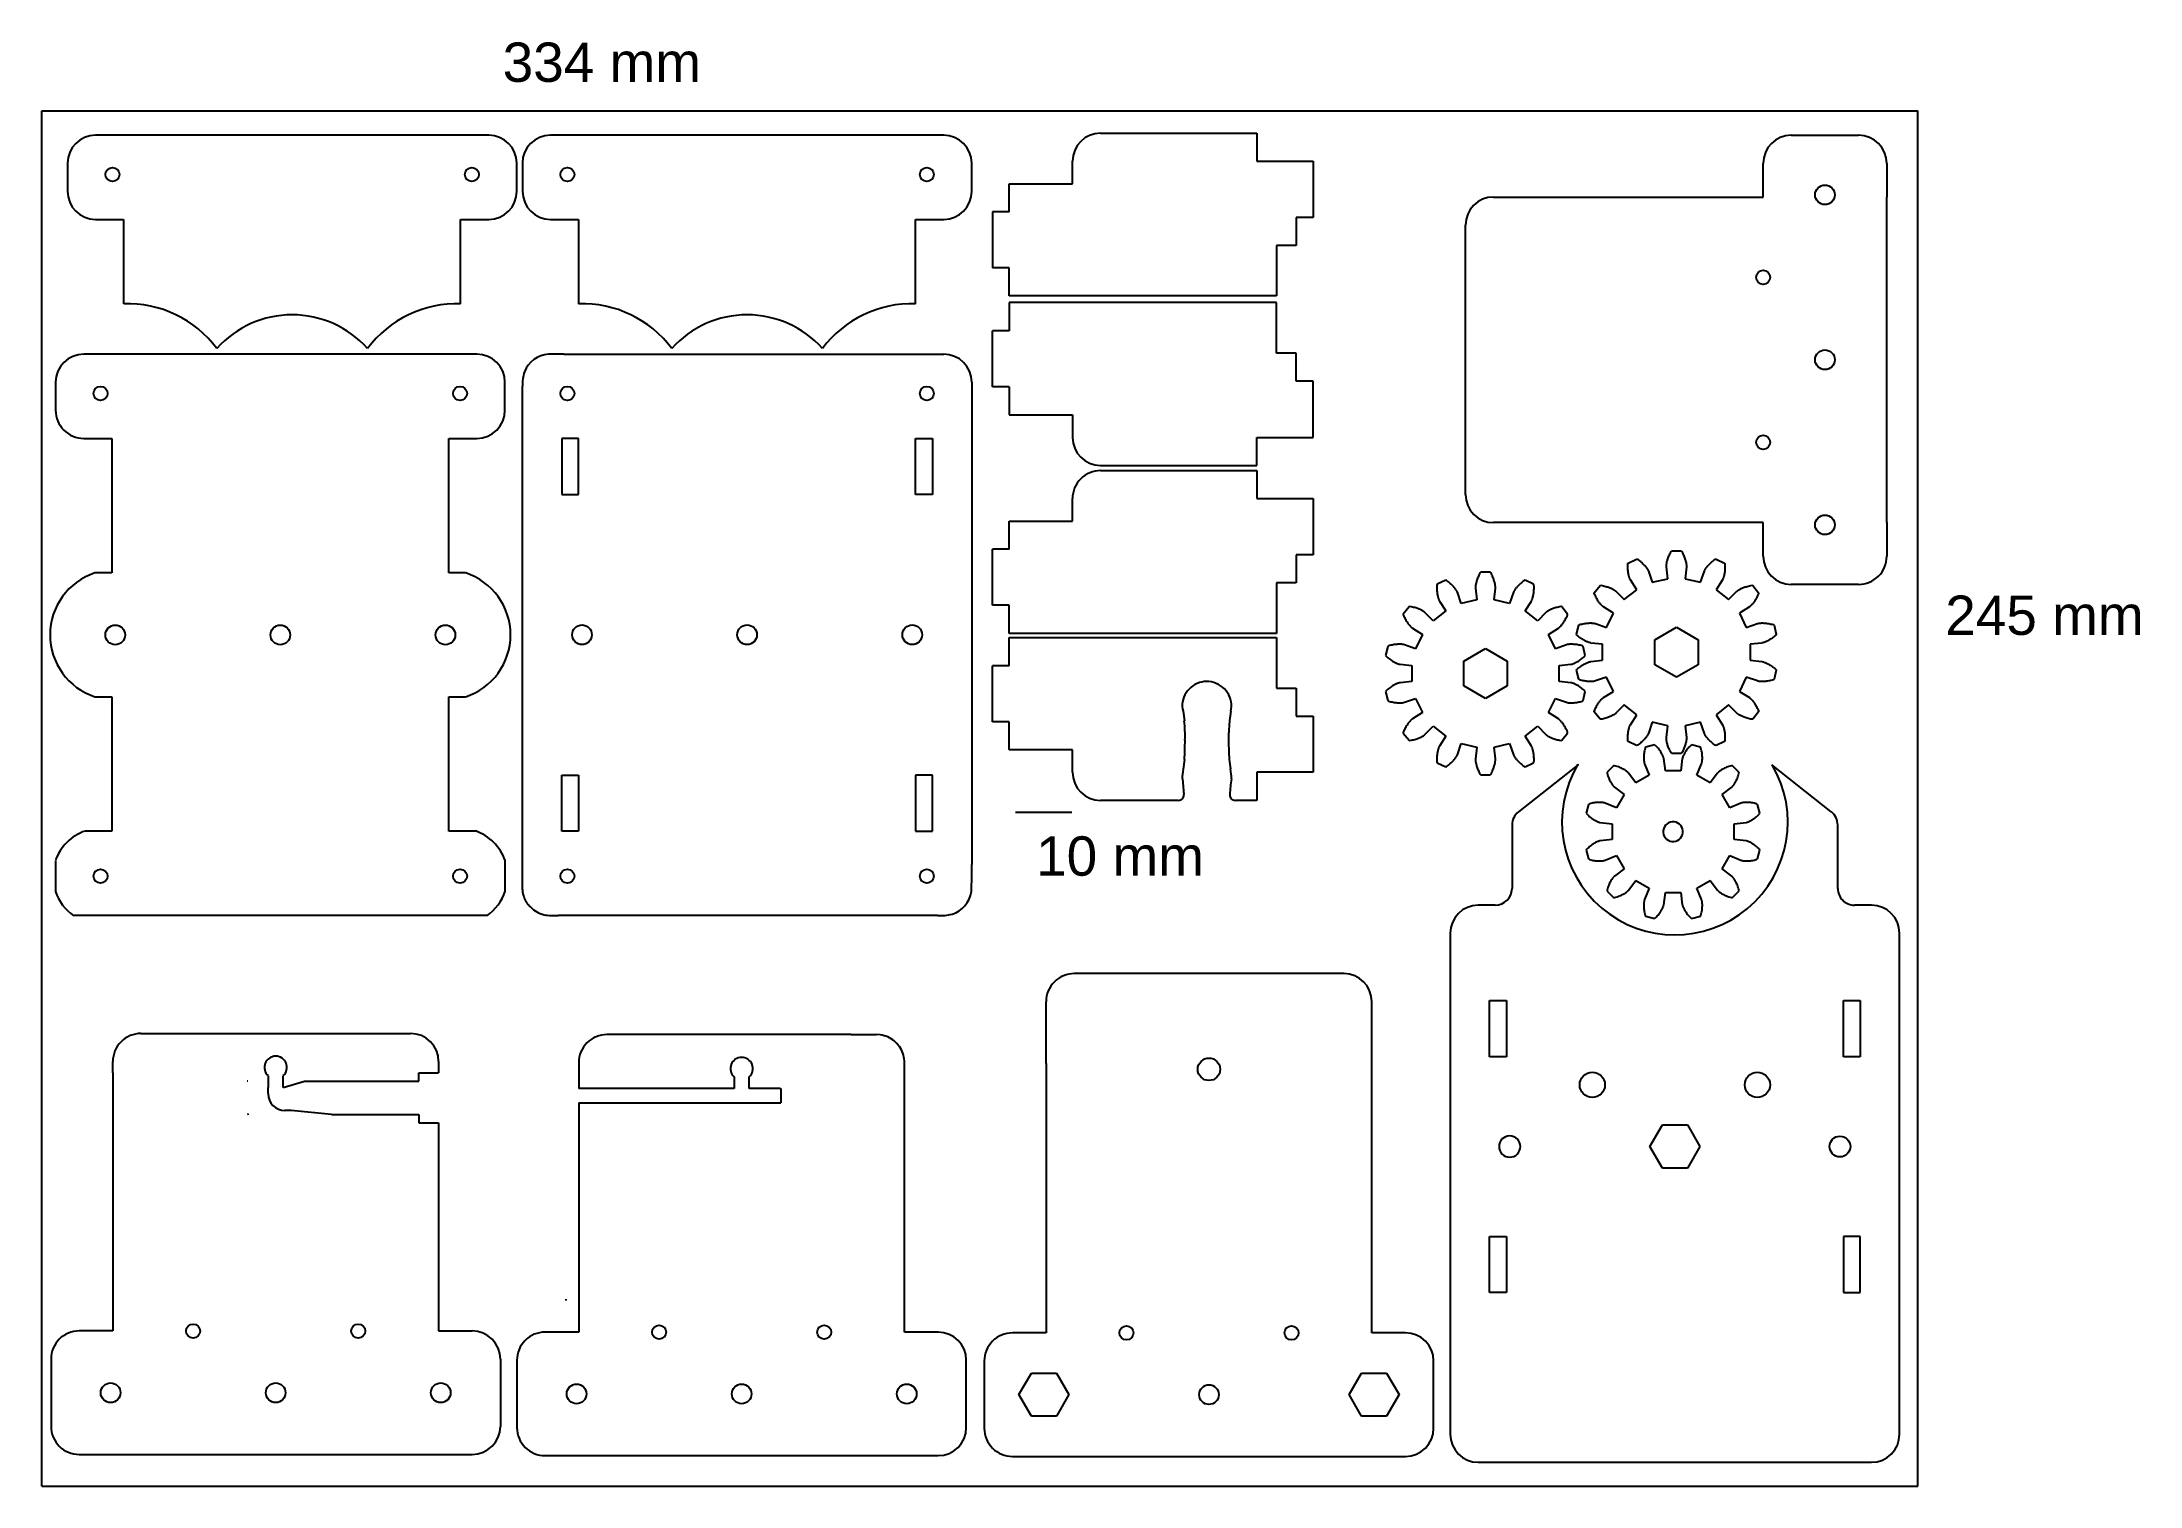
# Model space of a CAD drawing. Header units: millimetres. Extents: x -132 to 242, y -72 to 185.
import ezdxf

# ---------------------------------------------------------------- set-up
doc = ezdxf.new("R2010")
doc.units = ezdxf.units.MM
doc.header["$MEASUREMENT"] = 0
doc.layers.add('CORTE_L_SER$CUT', color=178, linetype='Continuous', true_color=0x000000)
doc.layers.add('Default', color=178, linetype='Continuous', true_color=0x000000)

msp = doc.modelspace()

# ---------------------------------------------------------------- texts
at = {"layer": 'Default', "char_height": 7, "attachment_point": 1, "line_spacing_factor": 0.963855}
for s, insert, width in [('\\fHelvetica;334 mm', (-49.5, 185.38), 41.5783), ('\\fHelvetica;245 mm', (207.35, 86.86), 41.494), ('\\fHelvetica;10 mm', (45.48, 43.96), 35.4217)]:
    msp.add_mtext(s, dxfattribs=dict(at, insert=insert, width=width))

# ---------------------------------------------------------------- linework, layer by layer
for p, q in [((-131.53, 173.22), (202.47, 173.22)), ((-131.53, -71.78), (-131.53, 173.22)), ((202.47, -71.78), (202.47, 173.22)), ((196.93, 99.86), (196.93, 157.86)), ((37.71, 155.23), (37.71, 145.23)), ((40.71, 155.23), (37.71, 155.23)), ((40.71, 145.23), (37.71, 145.23)), ((37.71, 124.04), (37.71, 134.04)), ((40.71, 134.04), (37.71, 134.04)), ((40.71, 124.04), (37.71, 124.04)), ((37.71, 85.13), (37.71, 95.13)), ((40.71, 95.13), (37.71, 95.13)), ((40.71, 85.13), (37.71, 85.13)), ((37.71, 64.37), (37.71, 74.37)), ((40.71, 74.37), (37.71, 74.37)), ((40.71, 64.37), (37.71, 64.37)), ((41.81, 48.27), (51.81, 48.27)), ((-129.09, 39.57), (-129.09, 34.16)), ((-49.09, 39.86), (-49.09, 39.62)), ((-49.09, 39.62), (-49.09, 34.2)), ((-52.34, 29.86), (-125.8, 29.86)), ((47.26, 3.51), (47.26, 14.51)), ((105.26, 3.51), (105.26, 14.51)), ((12.53, 8.64), (17.05, 8.64)), ((-4.2, -3.51), (0, -3.51)), ((0, -0.98), (0, -3.51)), ((-80, -5.56), (-87.16, -4.87)), ((130.34, -67.55), (131.95, -67.55)), ((131.95, -67.55), (186.46, -67.55)), ((-131.53, -71.78), (202.47, -71.78))]:
    msp.add_line(p, q)
for centre, radius, start, end in [((159.21, 46.51), 20.1, 149.1925, 30.4959), ((-121.09, 36.87), 8.5, 108.8585, 161.3287), ((-57.09, 36.87), 8.5, 18.9787, 71.3219), ((-121.09, 36.87), 8.5, 198.6713, 236.0855), ((-57.09, 36.87), 8.5, 304.1107, 341.5788)]:
    msp.add_arc(centre, radius, start, end)
at = {"layer": 'CORTE_L_SER$CUT'}
for p, q in [((-51.98, 168.87), (-121.98, 168.87)), ((29.02, 168.87), (-40.98, 168.87)), ((56.96, 169.23), (66.46, 169.23)), ((66.46, 169.23), (84.78, 169.23)), ((84.78, 169.23), (84.78, 164.23)), ((179.93, 168.86), (191.93, 168.86)), ((-126.98, 163.87), (-126.98, 158.88)), ((-46.98, 158.88), (-46.98, 163.87)), ((-45.98, 163.87), (-45.98, 158.88)), ((34.02, 158.88), (34.02, 163.87)), ((51.96, 160.23), (51.96, 164.23)), ((84.78, 164.23), (94.78, 164.23)), ((94.78, 164.23), (94.78, 154.23)), ((174.93, 157.86), (174.93, 163.86)), ((196.93, 163.86), (196.93, 157.86)), ((40.71, 155.23), (40.71, 160.23)), ((40.71, 160.23), (51.96, 160.23)), ((126.93, 157.86), (174.93, 157.86)), ((-121.98, 153.87), (-116.98, 153.87)), ((-116.98, 153.87), (-116.98, 138.86)), ((-56.98, 138.85), (-56.98, 153.87)), ((-56.98, 153.87), (-51.98, 153.87)), ((-40.98, 153.87), (-35.98, 153.87)), ((-35.98, 153.87), (-35.98, 138.86)), ((24.02, 138.85), (24.02, 153.87)), ((24.02, 153.87), (29.02, 153.87)), ((91.78, 154.23), (91.78, 149.23)), ((94.78, 154.23), (91.78, 154.23)), ((121.93, 104.86), (121.93, 152.86)), ((91.78, 149.23), (88.28, 149.23)), ((88.28, 149.23), (88.28, 140.23)), ((40.71, 140.23), (40.71, 145.23)), ((66.46, 140.23), (40.71, 140.23)), ((66.46, 139.04), (40.71, 139.04)), ((40.71, 139.04), (40.71, 134.04)), ((88.28, 140.23), (66.46, 140.23)), ((88.28, 139.04), (66.46, 139.04)), ((88.28, 130.04), (88.28, 139.04)), ((-54.09, 129.87), (-124.09, 129.87)), ((-38.63, 129.87), (-35.89, 129.87)), ((-35.89, 129.87), (-13.92, 129.87)), ((-13.92, 129.87), (29.02, 129.87)), ((91.78, 130.04), (88.28, 130.04)), ((91.78, 125.04), (91.78, 130.04)), ((-129.09, 124.87), (-129.09, 119.87)), ((-49.09, 119.87), (-49.09, 124.87)), ((-45.98, 121.72), (-45.98, 124.17)), ((34.02, 124.87), (34.02, 38.97)), ((40.71, 124.04), (40.71, 119.04)), ((94.78, 125.04), (91.78, 125.04)), ((94.78, 115.04), (94.78, 125.04)), ((-45.98, 116.83), (-45.98, 121.72)), ((-45.98, 73.88), (-45.98, 116.83)), ((40.71, 119.04), (51.96, 119.04)), ((51.96, 119.04), (51.96, 115.04)), ((-124.09, 114.87), (-119.09, 114.87)), ((-119.09, 114.87), (-119.09, 103.87)), ((-59.09, 103.87), (-59.09, 114.87)), ((-59.09, 114.87), (-54.09, 114.87)), ((-35.98, 114.87), (-38.98, 114.87)), ((-38.98, 114.87), (-38.98, 104.87)), ((-35.98, 104.87), (-35.98, 114.87)), ((24.02, 104.87), (24.02, 114.87)), ((24.02, 114.87), (27.02, 114.87)), ((27.02, 114.87), (27.02, 104.87)), ((84.78, 115.04), (94.78, 115.04)), ((84.78, 110.04), (84.78, 115.04)), ((56.96, 110.04), (66.46, 110.04)), ((56.96, 109.13), (66.46, 109.13)), ((66.46, 110.04), (84.78, 110.04)), ((66.46, 109.13), (84.78, 109.13)), ((84.78, 109.13), (84.78, 104.13)), ((-38.98, 104.87), (-35.98, 104.87)), ((27.02, 104.87), (24.02, 104.87)), ((-119.09, 103.87), (-119.09, 90.89)), ((-59.09, 90.89), (-59.09, 103.87)), ((51.96, 100.13), (51.96, 104.13)), ((84.78, 104.13), (94.78, 104.13)), ((94.78, 104.13), (94.78, 94.13)), ((40.71, 100.13), (51.96, 100.13)), ((40.71, 95.13), (40.71, 100.13)), ((174.93, 99.86), (126.93, 99.86)), ((174.93, 93.86), (174.93, 99.86)), ((196.93, 99.86), (196.93, 93.86)), ((91.78, 94.13), (91.78, 89.13)), ((94.78, 94.13), (91.78, 94.13)), ((157.91, 93.25), (157.96, 93.41)), ((157.96, 93.41), (158.02, 93.57)), ((158.02, 93.57), (158.08, 93.74)), ((158.08, 93.74), (158.16, 93.92)), ((158.16, 93.92), (158.24, 94.11)), ((158.24, 94.11), (158.33, 94.3)), ((158.33, 94.3), (158.42, 94.49)), ((158.42, 94.49), (158.53, 94.7)), ((158.53, 94.7), (158.65, 94.8)), ((158.65, 94.8), (160.31, 94.8)), ((160.31, 94.8), (160.43, 94.7)), ((160.43, 94.7), (160.54, 94.49)), ((160.54, 94.49), (160.64, 94.3)), ((160.64, 94.3), (160.73, 94.11)), ((160.73, 94.11), (160.81, 93.92)), ((160.81, 93.92), (160.88, 93.74)), ((160.88, 93.74), (160.95, 93.57)), ((160.95, 93.57), (161, 93.41)), ((161, 93.41), (161.05, 93.25)), ((-119.09, 90.89), (-122.09, 90.89)), ((-56.09, 90.89), (-59.09, 90.89)), ((124.02, 89.79), (123.96, 89.62)), ((124.08, 89.96), (124.02, 89.79)), ((124.16, 90.14), (124.08, 89.96)), ((124.24, 90.32), (124.16, 90.14)), ((124.33, 90.51), (124.24, 90.32)), ((124.42, 90.71), (124.33, 90.51)), ((124.53, 90.91), (124.42, 90.71)), ((124.65, 91.01), (124.53, 90.91)), ((126.31, 91.01), (124.65, 91.01)), ((126.43, 90.91), (126.31, 91.01)), ((126.54, 90.71), (126.43, 90.91)), ((126.64, 90.51), (126.54, 90.71)), ((126.73, 90.32), (126.64, 90.51)), ((126.81, 90.14), (126.73, 90.32)), ((126.88, 89.96), (126.81, 90.14)), ((126.95, 89.79), (126.88, 89.96)), ((127, 89.62), (126.95, 89.79)), ((150.83, 92.28), (150.84, 92.51)), ((150.83, 92.06), (150.83, 92.28)), ((150.83, 91.85), (150.83, 92.06)), ((150.84, 91.65), (150.83, 91.85)), ((150.84, 92.51), (150.91, 92.65)), ((150.85, 91.45), (150.84, 91.65)), ((150.87, 91.27), (150.85, 91.45)), ((150.89, 91.1), (150.87, 91.27)), ((150.91, 90.94), (150.89, 91.1)), ((150.91, 92.65), (152.4, 93.37)), ((150.93, 90.79), (150.91, 90.94)), ((150.96, 90.64), (150.93, 90.79)), ((150.99, 90.51), (150.96, 90.64)), ((151.02, 90.39), (150.99, 90.51)), ((151.05, 90.28), (151.02, 90.39)), ((151.08, 90.18), (151.05, 90.28)), ((151.11, 90.08), (151.08, 90.18)), ((151.14, 90), (151.11, 90.08)), ((151.17, 89.93), (151.14, 90)), ((151.19, 89.87), (151.17, 89.93)), ((151.21, 89.81), (151.19, 89.87)), ((151.24, 89.77), (151.21, 89.81)), ((151.25, 89.73), (151.24, 89.77)), ((151.27, 89.7), (151.25, 89.73)), ((151.28, 89.68), (151.27, 89.7)), ((152.41, 87.91), (151.28, 89.68)), ((152.4, 93.37), (152.55, 93.33)), ((152.55, 93.33), (152.74, 93.2)), ((152.74, 93.2), (152.91, 93.06)), ((152.91, 93.06), (153.08, 92.93)), ((153.08, 92.93), (153.23, 92.8)), ((153.23, 92.8), (153.37, 92.67)), ((153.37, 92.67), (153.5, 92.54)), ((153.5, 92.54), (153.63, 92.42)), ((153.63, 92.42), (153.74, 92.3)), ((153.74, 92.3), (153.84, 92.19)), ((153.84, 92.19), (153.94, 92.08)), ((153.94, 92.08), (154.02, 91.97)), ((154.02, 91.97), (154.1, 91.87)), ((154.1, 91.87), (154.17, 91.78)), ((154.17, 91.78), (154.23, 91.69)), ((154.23, 91.69), (154.28, 91.61)), ((154.28, 91.61), (154.33, 91.54)), ((154.33, 91.54), (154.37, 91.47)), ((154.37, 91.47), (154.4, 91.41)), ((154.4, 91.41), (154.43, 91.36)), ((154.43, 91.36), (154.45, 91.32)), ((154.45, 91.32), (154.47, 91.28)), ((154.47, 91.28), (154.48, 91.25)), ((154.48, 91.25), (154.5, 91.22)), ((154.5, 91.22), (155.18, 89.24)), ((155.18, 89.24), (157.94, 89.87)), ((157.7, 92.23), (157.71, 92.31)), ((157.7, 92.16), (157.7, 92.23)), ((157.7, 92.11), (157.7, 92.16)), ((157.7, 92.06), (157.7, 92.11)), ((157.7, 92.02), (157.7, 92.06)), ((157.7, 91.99), (157.7, 92.02)), ((157.7, 91.95), (157.7, 91.99)), ((157.94, 89.87), (157.7, 91.95)), ((157.71, 92.31), (157.72, 92.4)), ((157.72, 92.4), (157.73, 92.49)), ((157.73, 92.49), (157.75, 92.6)), ((157.75, 92.6), (157.77, 92.71)), ((157.77, 92.71), (157.8, 92.84)), ((157.8, 92.84), (157.83, 92.97)), ((157.83, 92.97), (157.87, 93.11)), ((157.87, 93.11), (157.91, 93.25)), ((161.26, 91.95), (161.02, 89.87)), ((161.02, 89.87), (163.79, 89.24)), ((161.05, 93.25), (161.1, 93.11)), ((161.1, 93.11), (161.13, 92.97)), ((161.13, 92.97), (161.17, 92.84)), ((161.17, 92.84), (161.19, 92.71)), ((161.19, 92.71), (161.21, 92.6)), ((161.21, 92.6), (161.23, 92.49)), ((161.23, 92.49), (161.24, 92.4)), ((161.24, 92.4), (161.25, 92.31)), ((161.25, 92.31), (161.26, 92.23)), ((161.26, 92.23), (161.27, 92.16)), ((161.27, 91.99), (161.26, 91.95)), ((161.27, 92.16), (161.27, 92.11)), ((161.27, 92.11), (161.27, 92.06)), ((161.27, 92.06), (161.27, 92.02)), ((161.27, 92.02), (161.27, 91.99)), ((163.79, 89.24), (164.47, 91.22)), ((164.47, 91.22), (164.48, 91.25)), ((164.48, 91.25), (164.49, 91.28)), ((164.49, 91.28), (164.51, 91.32)), ((164.51, 91.32), (164.53, 91.36)), ((164.53, 91.36), (164.56, 91.41)), ((164.56, 91.41), (164.59, 91.47)), ((164.59, 91.47), (164.63, 91.54)), ((164.63, 91.54), (164.68, 91.61)), ((164.68, 91.61), (164.73, 91.69)), ((164.73, 91.69), (164.79, 91.78)), ((164.79, 91.78), (164.86, 91.87)), ((164.86, 91.87), (164.94, 91.97)), ((164.94, 91.97), (165.03, 92.08)), ((165.03, 92.08), (165.12, 92.19)), ((165.12, 92.19), (165.22, 92.3)), ((165.22, 92.3), (165.34, 92.42)), ((165.34, 92.42), (165.46, 92.54)), ((165.46, 92.54), (165.59, 92.67)), ((165.59, 92.67), (165.73, 92.8)), ((165.73, 92.8), (165.89, 92.93)), ((165.89, 92.93), (166.05, 93.06)), ((166.05, 93.06), (166.22, 93.2)), ((166.22, 93.2), (166.41, 93.33)), ((166.41, 93.33), (166.56, 93.37)), ((166.56, 93.37), (168.05, 92.65)), ((167.68, 89.68), (166.56, 87.91)), ((167.7, 89.7), (167.68, 89.68)), ((167.71, 89.73), (167.7, 89.7)), ((167.73, 89.77), (167.71, 89.73)), ((167.75, 89.81), (167.73, 89.77)), ((167.77, 89.87), (167.75, 89.81)), ((167.8, 89.93), (167.77, 89.87)), ((167.83, 90), (167.8, 89.93)), ((167.86, 90.08), (167.83, 90)), ((167.88, 90.18), (167.86, 90.08)), ((167.91, 90.28), (167.88, 90.18)), ((167.94, 90.39), (167.91, 90.28)), ((167.97, 90.51), (167.94, 90.39)), ((168, 90.64), (167.97, 90.51)), ((168.03, 90.79), (168, 90.64)), ((168.05, 90.94), (168.03, 90.79)), ((168.05, 92.65), (168.12, 92.51)), ((168.08, 91.1), (168.05, 90.94)), ((168.1, 91.27), (168.08, 91.1)), ((168.11, 91.45), (168.1, 91.27)), ((168.12, 91.65), (168.11, 91.45)), ((168.12, 92.51), (168.13, 92.28)), ((168.13, 91.85), (168.12, 91.65)), ((168.13, 92.28), (168.13, 92.06)), ((168.13, 92.06), (168.13, 91.85)), ((88.28, 89.13), (88.28, 80.13)), ((91.78, 89.13), (88.28, 89.13)), ((116.84, 88.72), (116.83, 88.49)), ((116.83, 88.49), (116.83, 88.27)), ((116.83, 88.27), (116.83, 88.06)), ((116.83, 88.06), (116.84, 87.86)), ((116.91, 88.87), (116.84, 88.72)), ((116.84, 87.86), (116.85, 87.67)), ((116.85, 87.67), (116.87, 87.49)), ((116.87, 87.49), (116.89, 87.31)), ((116.89, 87.31), (116.91, 87.15)), ((118.4, 89.58), (116.91, 88.87)), ((116.91, 87.15), (116.93, 87)), ((116.93, 87), (116.96, 86.86)), ((116.96, 86.86), (116.99, 86.73)), ((116.99, 86.73), (117.02, 86.6)), ((117.02, 86.6), (117.05, 86.49)), ((117.05, 86.49), (117.08, 86.39)), ((117.08, 86.39), (117.11, 86.3)), ((117.11, 86.3), (117.14, 86.22)), ((117.14, 86.22), (117.17, 86.14)), ((117.17, 86.14), (117.19, 86.08)), ((117.19, 86.08), (117.21, 86.03)), ((117.21, 86.03), (117.24, 85.98)), ((117.24, 85.98), (117.25, 85.94)), ((117.25, 85.94), (117.27, 85.92)), ((117.27, 85.92), (117.28, 85.89)), ((118.55, 89.55), (118.4, 89.58)), ((118.74, 89.41), (118.55, 89.55)), ((118.91, 89.28), (118.74, 89.41)), ((119.08, 89.14), (118.91, 89.28)), ((119.23, 89.01), (119.08, 89.14)), ((119.37, 88.88), (119.23, 89.01)), ((119.5, 88.76), (119.37, 88.88)), ((119.63, 88.63), (119.5, 88.76)), ((119.74, 88.52), (119.63, 88.63)), ((119.84, 88.4), (119.74, 88.52)), ((119.94, 88.29), (119.84, 88.4)), ((120.02, 88.19), (119.94, 88.29)), ((120.1, 88.09), (120.02, 88.19)), ((120.17, 88), (120.1, 88.09)), ((120.23, 87.91), (120.17, 88)), ((120.28, 87.83), (120.23, 87.91)), ((120.33, 87.75), (120.28, 87.83)), ((120.37, 87.69), (120.33, 87.75)), ((120.4, 87.63), (120.37, 87.69)), ((120.43, 87.57), (120.4, 87.63)), ((120.45, 87.53), (120.43, 87.57)), ((120.47, 87.49), (120.45, 87.53)), ((120.48, 87.47), (120.47, 87.49)), ((120.5, 87.44), (120.48, 87.47)), ((121.18, 85.46), (120.5, 87.44)), ((123.94, 86.09), (121.18, 85.46)), ((123.71, 88.52), (123.7, 88.45)), ((123.7, 88.45), (123.7, 88.38)), ((123.7, 88.38), (123.7, 88.32)), ((123.7, 88.32), (123.7, 88.27)), ((123.7, 88.27), (123.7, 88.23)), ((123.7, 88.23), (123.7, 88.2)), ((123.7, 88.2), (123.7, 88.17)), ((123.7, 88.17), (123.94, 86.09)), ((123.72, 88.61), (123.71, 88.52)), ((123.73, 88.71), (123.72, 88.61)), ((123.75, 88.81), (123.73, 88.71)), ((123.77, 88.93), (123.75, 88.81)), ((123.8, 89.05), (123.77, 88.93)), ((123.83, 89.18), (123.8, 89.05)), ((123.87, 89.32), (123.83, 89.18)), ((123.91, 89.47), (123.87, 89.32)), ((123.96, 89.62), (123.91, 89.47)), ((127.05, 89.47), (127, 89.62)), ((127.02, 86.09), (127.26, 88.17)), ((129.79, 85.46), (127.02, 86.09)), ((127.1, 89.32), (127.05, 89.47)), ((127.13, 89.18), (127.1, 89.32)), ((127.17, 89.05), (127.13, 89.18)), ((127.19, 88.93), (127.17, 89.05)), ((127.21, 88.81), (127.19, 88.93)), ((127.23, 88.71), (127.21, 88.81)), ((127.24, 88.61), (127.23, 88.71)), ((127.25, 88.52), (127.24, 88.61)), ((127.26, 88.45), (127.25, 88.52)), ((127.27, 88.38), (127.26, 88.45)), ((127.26, 88.17), (127.27, 88.2)), ((127.27, 88.32), (127.27, 88.38)), ((127.27, 88.27), (127.27, 88.32)), ((127.27, 88.23), (127.27, 88.27)), ((127.27, 88.2), (127.27, 88.23)), ((130.47, 87.44), (129.79, 85.46)), ((130.48, 87.47), (130.47, 87.44)), ((130.49, 87.49), (130.48, 87.47)), ((130.51, 87.53), (130.49, 87.49)), ((130.53, 87.57), (130.51, 87.53)), ((130.56, 87.63), (130.53, 87.57)), ((130.59, 87.69), (130.56, 87.63)), ((130.63, 87.75), (130.59, 87.69)), ((130.68, 87.83), (130.63, 87.75)), ((130.73, 87.91), (130.68, 87.83)), ((130.79, 88), (130.73, 87.91)), ((130.86, 88.09), (130.79, 88)), ((130.94, 88.19), (130.86, 88.09)), ((131.03, 88.29), (130.94, 88.19)), ((131.12, 88.4), (131.03, 88.29)), ((131.22, 88.52), (131.12, 88.4)), ((131.34, 88.63), (131.22, 88.52)), ((131.46, 88.76), (131.34, 88.63)), ((131.59, 88.88), (131.46, 88.76)), ((131.73, 89.01), (131.59, 88.88)), ((131.89, 89.14), (131.73, 89.01)), ((132.05, 89.28), (131.89, 89.14)), ((132.22, 89.41), (132.05, 89.28)), ((132.41, 89.55), (132.22, 89.41)), ((132.56, 89.58), (132.41, 89.55)), ((134.05, 88.87), (132.56, 89.58)), ((133.68, 85.89), (133.7, 85.92)), ((133.7, 85.92), (133.71, 85.94)), ((133.71, 85.94), (133.73, 85.98)), ((133.73, 85.98), (133.75, 86.03)), ((133.75, 86.03), (133.77, 86.08)), ((133.77, 86.08), (133.8, 86.14)), ((133.8, 86.14), (133.83, 86.22)), ((133.83, 86.22), (133.86, 86.3)), ((133.86, 86.3), (133.88, 86.39)), ((133.88, 86.39), (133.91, 86.49)), ((133.91, 86.49), (133.94, 86.6)), ((133.94, 86.6), (133.97, 86.73)), ((133.97, 86.73), (134, 86.86)), ((134, 86.86), (134.03, 87)), ((134.03, 87), (134.05, 87.15)), ((134.12, 88.72), (134.05, 88.87)), ((134.05, 87.15), (134.08, 87.31)), ((134.08, 87.31), (134.1, 87.49)), ((134.1, 87.49), (134.11, 87.67)), ((134.11, 87.67), (134.12, 87.86)), ((134.13, 88.49), (134.12, 88.72)), ((134.12, 87.86), (134.13, 88.06)), ((134.13, 88.27), (134.13, 88.49)), ((134.13, 88.06), (134.13, 88.27)), ((144.86, 87.36), (145.9, 88.65)), ((144.86, 87.2), (144.86, 87.36)), ((144.96, 86.99), (144.86, 87.2)), ((145.05, 86.79), (144.96, 86.99)), ((145.14, 86.6), (145.05, 86.79)), ((145.24, 86.42), (145.14, 86.6)), ((145.33, 86.26), (145.24, 86.42)), ((145.42, 86.1), (145.33, 86.26)), ((145.52, 85.95), (145.42, 86.1)), ((145.61, 85.82), (145.52, 85.95)), ((145.9, 88.65), (146.05, 88.69)), ((146.05, 88.69), (146.27, 88.64)), ((146.27, 88.64), (146.49, 88.6)), ((146.49, 88.6), (146.7, 88.55)), ((146.7, 88.55), (146.89, 88.5)), ((146.89, 88.5), (147.07, 88.44)), ((147.07, 88.44), (147.25, 88.39)), ((147.25, 88.39), (147.41, 88.33)), ((147.41, 88.33), (147.56, 88.27)), ((147.56, 88.27), (147.71, 88.21)), ((147.71, 88.21), (147.84, 88.16)), ((147.84, 88.16), (147.96, 88.1)), ((147.96, 88.1), (148.07, 88.04)), ((148.07, 88.04), (148.18, 87.99)), ((148.18, 87.99), (148.27, 87.94)), ((148.27, 87.94), (148.35, 87.89)), ((148.35, 87.89), (148.43, 87.84)), ((148.43, 87.84), (148.49, 87.8)), ((148.49, 87.8), (148.55, 87.76)), ((148.55, 87.76), (148.6, 87.72)), ((148.6, 87.72), (148.64, 87.69)), ((148.64, 87.69), (148.67, 87.67)), ((148.67, 87.67), (148.69, 87.65)), ((148.69, 87.65), (148.71, 87.63)), ((148.71, 87.63), (150.19, 86.14)), ((150.19, 86.14), (152.41, 87.91)), ((166.56, 87.91), (168.78, 86.14)), ((168.78, 86.14), (170.25, 87.63)), ((170.25, 87.63), (170.27, 87.65)), ((170.27, 87.65), (170.3, 87.67)), ((170.3, 87.67), (170.33, 87.69)), ((170.33, 87.69), (170.37, 87.72)), ((170.37, 87.72), (170.42, 87.76)), ((170.42, 87.76), (170.47, 87.8)), ((170.47, 87.8), (170.54, 87.84)), ((170.54, 87.84), (170.61, 87.89)), ((170.61, 87.89), (170.69, 87.94)), ((170.69, 87.94), (170.79, 87.99)), ((170.79, 87.99), (170.89, 88.04)), ((170.89, 88.04), (171, 88.1)), ((171, 88.1), (171.12, 88.16)), ((171.12, 88.16), (171.26, 88.21)), ((171.26, 88.21), (171.4, 88.27)), ((171.4, 88.27), (171.55, 88.33)), ((171.55, 88.33), (171.72, 88.39)), ((171.72, 88.39), (171.89, 88.44)), ((171.89, 88.44), (172.07, 88.5)), ((172.07, 88.5), (172.27, 88.55)), ((172.27, 88.55), (172.47, 88.6)), ((172.47, 88.6), (172.69, 88.64)), ((172.69, 88.64), (172.92, 88.69)), ((172.92, 88.69), (173.07, 88.65)), ((173.07, 88.65), (174.1, 87.36)), ((173.45, 85.95), (173.36, 85.82)), ((173.54, 86.1), (173.45, 85.95)), ((173.63, 86.26), (173.54, 86.1)), ((173.73, 86.42), (173.63, 86.26)), ((173.82, 86.6), (173.73, 86.42)), ((173.92, 86.79), (173.82, 86.6)), ((174.01, 86.99), (173.92, 86.79)), ((174.1, 87.2), (174.01, 86.99)), ((174.1, 87.36), (174.1, 87.2)), ((191.93, 88.86), (179.93, 88.86)), ((40.71, 80.13), (40.71, 85.13)), ((111.9, 84.87), (110.86, 83.57)), ((110.86, 83.57), (110.86, 83.42)), ((110.86, 83.42), (110.96, 83.2)), ((110.96, 83.2), (111.05, 83)), ((111.05, 83), (111.14, 82.82)), ((111.14, 82.82), (111.24, 82.64)), ((111.24, 82.64), (111.33, 82.47)), ((111.33, 82.47), (111.42, 82.31)), ((111.42, 82.31), (111.52, 82.17)), ((112.05, 84.9), (111.9, 84.87)), ((112.27, 84.86), (112.05, 84.9)), ((112.49, 84.81), (112.27, 84.86)), ((112.7, 84.76), (112.49, 84.81)), ((112.89, 84.71), (112.7, 84.76)), ((113.07, 84.66), (112.89, 84.71)), ((113.25, 84.6), (113.07, 84.66)), ((113.41, 84.54), (113.25, 84.6)), ((113.56, 84.49), (113.41, 84.54)), ((113.71, 84.43), (113.56, 84.49)), ((113.84, 84.37), (113.71, 84.43)), ((113.96, 84.31), (113.84, 84.37)), ((114.07, 84.26), (113.96, 84.31)), ((114.18, 84.2), (114.07, 84.26)), ((114.27, 84.15), (114.18, 84.2)), ((114.35, 84.1), (114.27, 84.15)), ((114.43, 84.05), (114.35, 84.1)), ((114.49, 84.01), (114.43, 84.05)), ((114.55, 83.97), (114.49, 84.01)), ((114.6, 83.94), (114.55, 83.97)), ((114.64, 83.91), (114.6, 83.94)), ((114.67, 83.88), (114.64, 83.91)), ((114.69, 83.86), (114.67, 83.88)), ((114.71, 83.84), (114.69, 83.86)), ((116.19, 82.35), (114.71, 83.84)), ((118.41, 84.12), (116.19, 82.35)), ((117.28, 85.89), (118.41, 84.12)), ((132.56, 84.12), (133.68, 85.89)), ((134.78, 82.35), (132.56, 84.12)), ((136.25, 83.84), (134.78, 82.35)), ((136.27, 83.86), (136.25, 83.84)), ((136.3, 83.88), (136.27, 83.86)), ((136.33, 83.91), (136.3, 83.88)), ((136.37, 83.94), (136.33, 83.91)), ((136.42, 83.97), (136.37, 83.94)), ((136.47, 84.01), (136.42, 83.97)), ((136.54, 84.05), (136.47, 84.01)), ((136.61, 84.1), (136.54, 84.05)), ((136.69, 84.15), (136.61, 84.1)), ((136.79, 84.2), (136.69, 84.15)), ((136.89, 84.26), (136.79, 84.2)), ((137, 84.31), (136.89, 84.26)), ((137.12, 84.37), (137, 84.31)), ((137.26, 84.43), (137.12, 84.37)), ((137.4, 84.49), (137.26, 84.43)), ((137.55, 84.54), (137.4, 84.49)), ((137.72, 84.6), (137.55, 84.54)), ((137.89, 84.66), (137.72, 84.6)), ((138.07, 84.71), (137.89, 84.66)), ((138.27, 84.76), (138.07, 84.71)), ((138.47, 84.81), (138.27, 84.76)), ((138.69, 84.86), (138.47, 84.81)), ((138.92, 84.9), (138.69, 84.86)), ((139.07, 84.87), (138.92, 84.9)), ((140.1, 83.57), (139.07, 84.87)), ((139.45, 82.17), (139.54, 82.31)), ((139.54, 82.31), (139.63, 82.47)), ((139.63, 82.47), (139.73, 82.64)), ((139.73, 82.64), (139.82, 82.82)), ((139.82, 82.82), (139.92, 83)), ((139.92, 83), (140.01, 83.2)), ((140.01, 83.2), (140.1, 83.42)), ((140.1, 83.42), (140.1, 83.57)), ((145.69, 85.69), (145.61, 85.82)), ((145.78, 85.57), (145.69, 85.69)), ((145.86, 85.47), (145.78, 85.57)), ((145.94, 85.37), (145.86, 85.47)), ((146.02, 85.28), (145.94, 85.37)), ((146.09, 85.2), (146.02, 85.28)), ((146.16, 85.13), (146.09, 85.2)), ((146.22, 85.07), (146.16, 85.13)), ((146.27, 85.02), (146.22, 85.07)), ((146.33, 84.97), (146.27, 85.02)), ((146.37, 84.93), (146.33, 84.97)), ((146.41, 84.9), (146.37, 84.93)), ((146.44, 84.88), (146.41, 84.9)), ((146.46, 84.86), (146.44, 84.88)), ((146.49, 84.84), (146.46, 84.86)), ((148.27, 83.73), (146.49, 84.84)), ((147.04, 81.18), (148.27, 83.73)), ((172.47, 84.84), (170.69, 83.73)), ((170.69, 83.73), (171.93, 81.18)), ((172.5, 84.86), (172.47, 84.84)), ((172.52, 84.88), (172.5, 84.86)), ((172.56, 84.9), (172.52, 84.88)), ((172.59, 84.93), (172.56, 84.9)), ((172.64, 84.97), (172.59, 84.93)), ((172.69, 85.02), (172.64, 84.97)), ((172.75, 85.07), (172.69, 85.02)), ((172.81, 85.13), (172.75, 85.07)), ((172.87, 85.2), (172.81, 85.13)), ((172.95, 85.28), (172.87, 85.2)), ((173.02, 85.37), (172.95, 85.28)), ((173.1, 85.47), (173.02, 85.37)), ((173.18, 85.57), (173.1, 85.47)), ((173.27, 85.69), (173.18, 85.57)), ((173.36, 85.82), (173.27, 85.69)), ((66.46, 80.13), (40.71, 80.13)), ((40.71, 79.37), (66.46, 79.37)), ((40.71, 74.37), (40.71, 79.37)), ((88.28, 80.13), (66.46, 80.13)), ((66.46, 79.37), (88.28, 79.37)), ((88.28, 79.37), (88.28, 70.37)), ((111.52, 82.17), (111.61, 82.03)), ((111.61, 82.03), (111.69, 81.9)), ((111.69, 81.9), (111.78, 81.79)), ((111.78, 81.79), (111.86, 81.68)), ((111.86, 81.68), (111.94, 81.58)), ((111.94, 81.58), (112.02, 81.5)), ((112.02, 81.5), (112.09, 81.42)), ((112.09, 81.42), (112.16, 81.35)), ((112.16, 81.35), (112.22, 81.28)), ((112.22, 81.28), (112.27, 81.23)), ((112.27, 81.23), (112.33, 81.18)), ((112.33, 81.18), (112.37, 81.15)), ((112.37, 81.15), (112.41, 81.11)), ((112.41, 81.11), (112.44, 81.09)), ((112.44, 81.09), (112.46, 81.07)), ((112.46, 81.07), (112.49, 81.05)), ((112.49, 81.05), (114.27, 79.95)), ((114.27, 79.95), (113.04, 77.39)), ((136.69, 79.95), (138.47, 81.05)), ((137.93, 77.39), (136.69, 79.95)), ((138.47, 81.05), (138.5, 81.07)), ((138.5, 81.07), (138.52, 81.09)), ((138.52, 81.09), (138.56, 81.11)), ((138.56, 81.11), (138.59, 81.15)), ((138.59, 81.15), (138.64, 81.18)), ((138.64, 81.18), (138.69, 81.23)), ((138.69, 81.23), (138.75, 81.28)), ((138.75, 81.28), (138.81, 81.35)), ((138.81, 81.35), (138.87, 81.42)), ((138.87, 81.42), (138.95, 81.49)), ((138.95, 81.49), (139.02, 81.58)), ((139.02, 81.58), (139.1, 81.68)), ((139.1, 81.68), (139.18, 81.79)), ((139.18, 81.79), (139.27, 81.9)), ((139.27, 81.9), (139.36, 82.03)), ((139.36, 82.03), (139.45, 82.17)), ((141.71, 79.97), (142.08, 81.58)), ((141.78, 79.82), (141.71, 79.97)), ((141.96, 79.67), (141.78, 79.82)), ((142.13, 79.53), (141.96, 79.67)), ((142.08, 81.58), (142.2, 81.68)), ((142.29, 79.4), (142.13, 79.53)), ((142.2, 81.68), (142.43, 81.74)), ((142.45, 79.29), (142.29, 79.4)), ((142.43, 81.74), (142.64, 81.79)), ((142.61, 79.17), (142.45, 79.29)), ((142.76, 79.07), (142.61, 79.17)), ((142.64, 81.79), (142.85, 81.83)), ((142.91, 78.98), (142.76, 79.07)), ((142.85, 81.83), (143.04, 81.87)), ((143.05, 78.9), (142.91, 78.98)), ((143.04, 81.87), (143.23, 81.9)), ((143.19, 78.82), (143.05, 78.9)), ((143.31, 78.75), (143.19, 78.82)), ((143.23, 81.9), (143.42, 81.93)), ((143.43, 78.69), (143.31, 78.75)), ((143.42, 81.93), (143.59, 81.95)), ((143.55, 78.64), (143.43, 78.69)), ((143.65, 78.6), (143.55, 78.64)), ((143.59, 81.95), (143.75, 81.96)), ((143.75, 78.56), (143.65, 78.6)), ((143.75, 81.96), (143.9, 81.97)), ((143.84, 78.52), (143.75, 78.56)), ((143.93, 78.49), (143.84, 78.52)), ((143.9, 81.97), (144.05, 81.98)), ((144, 78.47), (143.93, 78.49)), ((144.07, 78.45), (144, 78.47)), ((144.05, 81.98), (144.18, 81.98)), ((144.12, 78.43), (144.07, 78.45)), ((144.18, 81.98), (144.31, 81.98)), ((144.31, 81.98), (144.42, 81.97)), ((144.42, 81.97), (144.53, 81.96)), ((144.53, 81.96), (144.63, 81.96)), ((144.63, 81.96), (144.71, 81.95)), ((144.71, 81.95), (144.79, 81.94)), ((144.79, 81.94), (144.86, 81.93)), ((144.86, 81.93), (144.92, 81.91)), ((144.92, 81.91), (144.97, 81.9)), ((144.97, 81.9), (145, 81.89)), ((145, 81.89), (145.03, 81.89)), ((145.03, 81.89), (145.06, 81.88)), ((145.06, 81.88), (147.04, 81.18)), ((155.63, 78.98), (159.48, 81.21)), ((155.63, 74.53), (155.63, 78.98)), ((159.48, 81.21), (163.34, 78.98)), ((163.34, 78.98), (163.34, 74.53)), ((171.93, 81.18), (173.9, 81.88)), ((173.9, 81.88), (173.93, 81.89)), ((173.93, 81.89), (173.96, 81.89)), ((173.96, 81.89), (174, 81.9)), ((174, 81.9), (174.05, 81.91)), ((174.05, 81.91), (174.1, 81.93)), ((174.1, 81.93), (174.17, 81.94)), ((174.17, 81.94), (174.25, 81.95)), ((174.25, 81.95), (174.34, 81.96)), ((174.34, 81.96), (174.43, 81.96)), ((174.43, 81.96), (174.54, 81.97)), ((174.54, 81.97), (174.66, 81.98)), ((174.66, 81.98), (174.78, 81.98)), ((174.78, 81.98), (174.92, 81.98)), ((174.9, 78.45), (174.84, 78.43)), ((174.96, 78.47), (174.9, 78.45)), ((174.92, 81.98), (175.06, 81.97)), ((175.04, 78.49), (174.96, 78.47)), ((175.12, 78.52), (175.04, 78.49)), ((175.06, 81.97), (175.21, 81.96)), ((175.21, 78.56), (175.12, 78.52)), ((175.21, 81.96), (175.38, 81.95)), ((175.31, 78.6), (175.21, 78.56)), ((175.42, 78.64), (175.31, 78.6)), ((175.38, 81.95), (175.55, 81.93)), ((175.53, 78.69), (175.42, 78.64)), ((175.65, 78.75), (175.53, 78.69)), ((175.55, 81.93), (175.73, 81.9)), ((175.78, 78.82), (175.65, 78.75)), ((175.73, 81.9), (175.92, 81.87)), ((175.91, 78.9), (175.78, 78.82)), ((176.05, 78.98), (175.91, 78.9)), ((175.92, 81.87), (176.12, 81.83)), ((176.2, 79.07), (176.05, 78.98)), ((176.12, 81.83), (176.32, 81.79)), ((176.35, 79.17), (176.2, 79.07)), ((176.32, 81.79), (176.54, 81.74)), ((176.51, 79.29), (176.35, 79.17)), ((176.67, 79.4), (176.51, 79.29)), ((176.54, 81.74), (176.76, 81.68)), ((176.84, 79.53), (176.67, 79.4)), ((176.76, 81.68), (176.88, 81.58)), ((177.01, 79.67), (176.84, 79.53)), ((176.88, 81.58), (177.25, 79.97)), ((177.18, 79.82), (177.01, 79.67)), ((177.25, 79.97), (177.18, 79.82)), ((108.08, 77.79), (107.71, 76.18)), ((107.71, 76.18), (107.78, 76.04)), ((107.78, 76.04), (107.96, 75.89)), ((107.96, 75.89), (108.13, 75.75)), ((108.2, 77.89), (108.08, 77.79)), ((108.13, 75.75), (108.29, 75.62)), ((108.43, 77.95), (108.2, 77.89)), ((108.29, 75.62), (108.45, 75.5)), ((108.64, 78), (108.43, 77.95)), ((108.45, 75.5), (108.61, 75.39)), ((108.61, 75.39), (108.76, 75.29)), ((108.85, 78.05), (108.64, 78)), ((108.76, 75.29), (108.91, 75.2)), ((109.04, 78.08), (108.85, 78.05)), ((108.91, 75.2), (109.05, 75.11)), ((109.23, 78.12), (109.04, 78.08)), ((109.05, 75.11), (109.19, 75.04)), ((109.19, 75.04), (109.31, 74.97)), ((109.42, 78.14), (109.23, 78.12)), ((109.31, 74.97), (109.43, 74.91)), ((109.59, 78.16), (109.42, 78.14)), ((109.43, 74.91), (109.55, 74.86)), ((109.55, 74.86), (109.65, 74.81)), ((109.75, 78.17), (109.59, 78.16)), ((109.65, 74.81), (109.75, 74.77)), ((109.9, 78.18), (109.75, 78.17)), ((109.75, 74.77), (109.84, 74.73)), ((109.84, 74.73), (109.93, 74.71)), ((110.05, 78.19), (109.9, 78.18)), ((110.18, 78.19), (110.05, 78.19)), ((110.31, 78.19), (110.18, 78.19)), ((110.42, 78.19), (110.31, 78.19)), ((110.53, 78.18), (110.42, 78.19)), ((110.63, 78.17), (110.53, 78.18)), ((110.71, 78.16), (110.63, 78.17)), ((110.79, 78.15), (110.71, 78.16)), ((110.86, 78.14), (110.79, 78.15)), ((110.92, 78.13), (110.86, 78.14)), ((110.97, 78.12), (110.92, 78.13)), ((111, 78.11), (110.97, 78.12)), ((111.03, 78.1), (111, 78.11)), ((111.06, 78.09), (111.03, 78.1)), ((113.04, 77.39), (111.06, 78.09)), ((121.63, 75.2), (125.48, 77.42)), ((121.63, 70.75), (121.63, 75.2)), ((125.48, 77.42), (129.34, 75.2)), ((129.34, 75.2), (129.34, 70.75)), ((139.9, 78.09), (137.93, 77.39)), ((139.93, 78.1), (139.9, 78.09)), ((139.96, 78.11), (139.93, 78.1)), ((140, 78.12), (139.96, 78.11)), ((140.05, 78.13), (140, 78.12)), ((140.1, 78.14), (140.05, 78.13)), ((140.17, 78.15), (140.1, 78.14)), ((140.25, 78.16), (140.17, 78.15)), ((140.34, 78.17), (140.25, 78.16)), ((140.43, 78.18), (140.34, 78.17)), ((140.54, 78.19), (140.43, 78.18)), ((140.66, 78.19), (140.54, 78.19)), ((140.78, 78.19), (140.66, 78.19)), ((140.92, 78.19), (140.78, 78.19)), ((141.06, 78.18), (140.92, 78.19)), ((141.04, 74.71), (141.12, 74.73)), ((141.21, 78.17), (141.06, 78.18)), ((141.12, 74.73), (141.21, 74.77)), ((141.38, 78.16), (141.21, 78.17)), ((141.21, 74.77), (141.31, 74.81)), ((141.31, 74.81), (141.42, 74.86)), ((141.55, 78.14), (141.38, 78.16)), ((141.42, 74.86), (141.53, 74.91)), ((141.53, 74.91), (141.65, 74.97)), ((141.73, 78.12), (141.55, 78.14)), ((141.65, 74.97), (141.78, 75.04)), ((141.92, 78.08), (141.73, 78.12)), ((141.78, 75.04), (141.91, 75.11)), ((141.91, 75.11), (142.05, 75.2)), ((142.12, 78.05), (141.92, 78.08)), ((142.05, 75.2), (142.2, 75.29)), ((142.32, 78), (142.12, 78.05)), ((142.2, 75.29), (142.35, 75.39)), ((142.54, 77.95), (142.32, 78)), ((142.35, 75.39), (142.51, 75.5)), ((142.51, 75.5), (142.67, 75.62)), ((142.76, 77.89), (142.54, 77.95)), ((142.67, 75.62), (142.84, 75.75)), ((142.88, 77.79), (142.76, 77.89)), ((142.84, 75.75), (143.01, 75.89)), ((143.25, 76.18), (142.88, 77.79)), ((143.01, 75.89), (143.18, 76.04)), ((143.18, 76.04), (143.25, 76.18)), ((143.19, 74.69), (143.31, 74.76)), ((143.31, 74.76), (143.43, 74.82)), ((143.43, 74.82), (143.55, 74.88)), ((143.55, 74.88), (143.65, 74.92)), ((143.65, 74.92), (143.75, 74.96)), ((143.75, 74.96), (143.84, 75)), ((143.84, 75), (143.93, 75.03)), ((143.93, 75.03), (144, 75.05)), ((144, 75.05), (144.07, 75.07)), ((144.07, 75.07), (144.12, 75.08)), ((144.17, 78.42), (144.12, 78.43)), ((144.12, 75.08), (144.17, 75.1)), ((144.21, 78.41), (144.17, 78.42)), ((144.17, 75.1), (144.21, 75.1)), ((144.24, 78.41), (144.21, 78.41)), ((144.21, 75.1), (144.24, 75.11)), ((144.27, 78.4), (144.24, 78.41)), ((144.24, 75.11), (144.27, 75.11)), ((146.35, 78.18), (144.27, 78.4)), ((144.27, 75.11), (146.35, 75.34)), ((146.35, 75.34), (146.35, 78.18)), ((174.69, 78.4), (172.61, 78.18)), ((172.61, 78.18), (172.61, 75.34)), ((172.61, 75.34), (174.69, 75.11)), ((174.72, 78.41), (174.69, 78.4)), ((174.69, 75.11), (174.72, 75.11)), ((174.75, 78.41), (174.72, 78.41)), ((174.72, 75.11), (174.75, 75.1)), ((174.79, 78.42), (174.75, 78.41)), ((174.75, 75.1), (174.79, 75.1)), ((174.84, 78.43), (174.79, 78.42)), ((174.79, 75.1), (174.84, 75.08)), ((174.84, 75.08), (174.9, 75.07)), ((174.9, 75.07), (174.96, 75.05)), ((174.96, 75.05), (175.04, 75.03)), ((175.04, 75.03), (175.12, 75)), ((175.12, 75), (175.21, 74.96)), ((175.21, 74.96), (175.31, 74.92)), ((175.31, 74.92), (175.42, 74.88)), ((175.42, 74.88), (175.53, 74.82)), ((175.53, 74.82), (175.65, 74.76)), ((175.65, 74.76), (175.78, 74.69)), ((-45.98, 52.63), (-45.98, 73.88)), ((109.31, 70.98), (109.19, 70.91)), ((109.43, 71.04), (109.31, 70.98)), ((109.55, 71.09), (109.43, 71.04)), ((109.65, 71.14), (109.55, 71.09)), ((109.75, 71.18), (109.65, 71.14)), ((109.84, 71.21), (109.75, 71.18)), ((109.93, 71.24), (109.84, 71.21)), ((109.93, 74.71), (110, 74.68)), ((110, 71.26), (109.93, 71.24)), ((110, 74.68), (110.07, 74.66)), ((110.07, 71.28), (110, 71.26)), ((110.07, 74.66), (110.12, 74.65)), ((110.12, 71.3), (110.07, 71.28)), ((110.12, 74.65), (110.17, 74.64)), ((110.17, 71.31), (110.12, 71.3)), ((110.17, 74.64), (110.21, 74.63)), ((110.21, 71.32), (110.17, 71.31)), ((110.21, 74.63), (110.24, 74.62)), ((110.24, 71.32), (110.21, 71.32)), ((110.24, 74.62), (110.27, 74.62)), ((110.27, 71.33), (110.24, 71.32)), ((110.27, 74.62), (112.35, 74.39)), ((112.35, 71.55), (110.27, 71.33)), ((112.35, 74.39), (112.35, 71.55)), ((138.61, 74.39), (140.69, 74.62)), ((138.61, 71.55), (138.61, 74.39)), ((140.69, 71.33), (138.61, 71.55)), ((140.69, 74.62), (140.72, 74.62)), ((140.72, 71.32), (140.69, 71.33)), ((140.72, 74.62), (140.75, 74.63)), ((140.75, 71.32), (140.72, 71.32)), ((140.75, 74.63), (140.79, 74.64)), ((140.79, 71.31), (140.75, 71.32)), ((140.79, 74.64), (140.84, 74.65)), ((140.84, 71.3), (140.79, 71.31)), ((140.84, 74.65), (140.9, 74.66)), ((140.9, 71.28), (140.84, 71.3)), ((140.9, 74.66), (140.96, 74.68)), ((140.96, 71.26), (140.9, 71.28)), ((140.96, 74.68), (141.04, 74.71)), ((141.04, 71.24), (140.96, 71.26)), ((141.12, 71.21), (141.04, 71.24)), ((141.21, 71.18), (141.12, 71.21)), ((141.31, 71.14), (141.21, 71.18)), ((141.42, 71.09), (141.31, 71.14)), ((141.53, 71.04), (141.42, 71.09)), ((141.65, 70.98), (141.53, 71.04)), ((141.78, 70.91), (141.65, 70.98)), ((141.71, 73.55), (141.78, 73.69)), ((142.08, 71.94), (141.71, 73.55)), ((141.78, 73.69), (141.96, 73.84)), ((141.96, 73.84), (142.13, 73.98)), ((142.2, 71.84), (142.08, 71.94)), ((142.13, 73.98), (142.29, 74.11)), ((142.43, 71.78), (142.2, 71.84)), ((142.29, 74.11), (142.45, 74.23)), ((142.64, 71.73), (142.43, 71.78)), ((142.45, 74.23), (142.61, 74.34)), ((142.61, 74.34), (142.76, 74.44)), ((142.85, 71.68), (142.64, 71.73)), ((142.76, 74.44), (142.91, 74.54)), ((143.04, 71.65), (142.85, 71.68)), ((142.91, 74.54), (143.05, 74.62)), ((143.23, 71.62), (143.04, 71.65)), ((143.05, 74.62), (143.19, 74.69)), ((143.42, 71.59), (143.23, 71.62)), ((143.59, 71.57), (143.42, 71.59)), ((143.75, 71.56), (143.59, 71.57)), ((143.9, 71.55), (143.75, 71.56)), ((144.05, 71.54), (143.9, 71.55)), ((144.18, 71.54), (144.05, 71.54)), ((144.31, 71.54), (144.18, 71.54)), ((144.42, 71.55), (144.31, 71.54)), ((144.53, 71.55), (144.42, 71.55)), ((144.63, 71.56), (144.53, 71.55)), ((144.71, 71.57), (144.63, 71.56)), ((144.79, 71.58), (144.71, 71.57)), ((144.86, 71.59), (144.79, 71.58)), ((144.92, 71.6), (144.86, 71.59)), ((144.97, 71.61), (144.92, 71.6)), ((145, 71.62), (144.97, 71.61)), ((145.03, 71.63), (145, 71.62)), ((145.06, 71.64), (145.03, 71.63)), ((147.04, 72.34), (145.06, 71.64)), ((148.27, 69.78), (147.04, 72.34)), ((159.48, 72.31), (155.63, 74.53)), ((163.34, 74.53), (159.48, 72.31)), ((171.93, 72.34), (170.69, 69.78)), ((173.9, 71.64), (171.93, 72.34)), ((173.93, 71.63), (173.9, 71.64)), ((173.96, 71.62), (173.93, 71.63)), ((174, 71.61), (173.96, 71.62)), ((174.05, 71.6), (174, 71.61)), ((174.1, 71.59), (174.05, 71.6)), ((174.17, 71.58), (174.1, 71.59)), ((174.25, 71.57), (174.17, 71.58)), ((174.34, 71.56), (174.25, 71.57)), ((174.43, 71.55), (174.34, 71.56)), ((174.54, 71.55), (174.43, 71.55)), ((174.66, 71.54), (174.54, 71.55)), ((174.78, 71.54), (174.66, 71.54)), ((174.92, 71.54), (174.78, 71.54)), ((175.06, 71.55), (174.92, 71.54)), ((175.21, 71.56), (175.06, 71.55)), ((175.38, 71.57), (175.21, 71.56)), ((175.55, 71.59), (175.38, 71.57)), ((175.73, 71.62), (175.55, 71.59)), ((175.92, 71.65), (175.73, 71.62)), ((175.78, 74.69), (175.91, 74.62)), ((175.91, 74.62), (176.05, 74.54)), ((176.12, 71.68), (175.92, 71.65)), ((176.05, 74.54), (176.2, 74.44)), ((176.32, 71.73), (176.12, 71.68)), ((176.2, 74.44), (176.35, 74.34)), ((176.54, 71.78), (176.32, 71.73)), ((176.35, 74.34), (176.51, 74.23)), ((176.51, 74.23), (176.67, 74.11)), ((176.76, 71.84), (176.54, 71.78)), ((176.67, 74.11), (176.84, 73.98)), ((176.88, 71.94), (176.76, 71.84)), ((176.84, 73.98), (177.01, 73.84)), ((177.25, 73.55), (176.88, 71.94)), ((177.01, 73.84), (177.18, 73.69)), ((177.18, 73.69), (177.25, 73.55)), ((-122.09, 68.84), (-119.09, 68.84)), ((-119.09, 68.84), (-119.09, 55.87)), ((-59.09, 44.86), (-59.09, 68.84)), ((-59.09, 68.84), (-56.09, 68.84)), ((88.28, 70.37), (91.78, 70.37)), ((91.78, 70.37), (91.78, 65.37)), ((107.78, 69.91), (107.71, 69.77)), ((107.71, 69.77), (108.08, 68.15)), ((107.96, 70.06), (107.78, 69.91)), ((108.13, 70.2), (107.96, 70.06)), ((108.08, 68.15), (108.2, 68.05)), ((108.29, 70.33), (108.13, 70.2)), ((108.2, 68.05), (108.43, 68)), ((108.45, 70.45), (108.29, 70.33)), ((108.43, 68), (108.64, 67.94)), ((108.61, 70.56), (108.45, 70.45)), ((108.76, 70.66), (108.61, 70.56)), ((108.64, 67.94), (108.85, 67.9)), ((108.91, 70.75), (108.76, 70.66)), ((108.85, 67.9), (109.04, 67.86)), ((109.05, 70.83), (108.91, 70.75)), ((109.04, 67.86), (109.23, 67.83)), ((109.19, 70.91), (109.05, 70.83)), ((109.23, 67.83), (109.42, 67.8)), ((109.42, 67.8), (109.59, 67.79)), ((109.59, 67.79), (109.75, 67.77)), ((109.75, 67.77), (109.9, 67.76)), ((109.9, 67.76), (110.05, 67.76)), ((110.05, 67.76), (110.18, 67.75)), ((110.18, 67.75), (110.31, 67.76)), ((110.31, 67.76), (110.42, 67.76)), ((110.42, 67.76), (110.53, 67.77)), ((110.53, 67.77), (110.63, 67.77)), ((110.63, 67.77), (110.71, 67.78)), ((110.71, 67.78), (110.79, 67.8)), ((110.79, 67.8), (110.86, 67.81)), ((110.86, 67.81), (110.92, 67.82)), ((110.92, 67.82), (110.97, 67.83)), ((110.97, 67.83), (111, 67.84)), ((111, 67.84), (111.03, 67.84)), ((111.03, 67.84), (111.06, 67.85)), ((111.06, 67.85), (113.04, 68.55)), ((113.04, 68.55), (114.27, 66)), ((125.48, 68.52), (121.63, 70.75)), ((129.34, 70.75), (125.48, 68.52)), ((136.69, 66), (137.93, 68.55)), ((137.93, 68.55), (139.9, 67.85)), ((139.9, 67.85), (139.93, 67.84)), ((139.93, 67.84), (139.96, 67.84)), ((139.96, 67.84), (140, 67.83)), ((140, 67.83), (140.05, 67.82)), ((140.05, 67.82), (140.1, 67.81)), ((140.1, 67.81), (140.17, 67.8)), ((140.17, 67.8), (140.25, 67.78)), ((140.25, 67.78), (140.34, 67.77)), ((140.34, 67.77), (140.43, 67.77)), ((140.43, 67.77), (140.54, 67.76)), ((140.54, 67.76), (140.66, 67.76)), ((140.66, 67.76), (140.78, 67.75)), ((140.78, 67.75), (140.92, 67.76)), ((140.92, 67.76), (141.06, 67.76)), ((141.06, 67.76), (141.21, 67.77)), ((141.21, 67.77), (141.38, 67.79)), ((141.38, 67.79), (141.55, 67.8)), ((141.55, 67.8), (141.73, 67.83)), ((141.73, 67.83), (141.92, 67.86)), ((141.91, 70.83), (141.78, 70.91)), ((142.05, 70.75), (141.91, 70.83)), ((141.92, 67.86), (142.12, 67.9)), ((142.2, 70.66), (142.05, 70.75)), ((142.12, 67.9), (142.32, 67.94)), ((142.35, 70.56), (142.2, 70.66)), ((142.32, 67.94), (142.54, 68)), ((142.51, 70.45), (142.35, 70.56)), ((142.67, 70.33), (142.51, 70.45)), ((142.54, 68), (142.76, 68.05)), ((142.84, 70.2), (142.67, 70.33)), ((142.76, 68.05), (142.88, 68.15)), ((143.01, 70.06), (142.84, 70.2)), ((142.88, 68.15), (143.25, 69.77)), ((143.18, 69.91), (143.01, 70.06)), ((143.25, 69.77), (143.18, 69.91)), ((145.24, 67.09), (145.33, 67.26)), ((145.33, 67.26), (145.42, 67.42)), ((145.42, 67.42), (145.52, 67.57)), ((145.52, 67.57), (145.61, 67.7)), ((145.61, 67.7), (145.69, 67.83)), ((145.69, 67.83), (145.78, 67.94)), ((145.78, 67.94), (145.86, 68.05)), ((145.86, 68.05), (145.94, 68.15)), ((145.94, 68.15), (146.02, 68.24)), ((146.02, 68.24), (146.09, 68.32)), ((146.09, 68.32), (146.16, 68.39)), ((146.16, 68.39), (146.22, 68.45)), ((146.22, 68.45), (146.27, 68.5)), ((146.27, 68.5), (146.33, 68.55)), ((146.33, 68.55), (146.37, 68.59)), ((146.37, 68.59), (146.41, 68.62)), ((146.41, 68.62), (146.44, 68.64)), ((146.44, 68.64), (146.46, 68.66)), ((146.46, 68.66), (146.49, 68.68)), ((146.49, 68.68), (148.27, 69.78)), ((150.19, 67.38), (148.71, 65.89)), ((152.41, 65.61), (150.19, 67.38)), ((168.78, 67.38), (166.56, 65.61)), ((170.25, 65.89), (168.78, 67.38)), ((170.69, 69.78), (172.47, 68.68)), ((172.47, 68.68), (172.5, 68.66)), ((172.5, 68.66), (172.52, 68.64)), ((172.52, 68.64), (172.56, 68.62)), ((172.56, 68.62), (172.59, 68.59)), ((172.59, 68.59), (172.64, 68.55)), ((172.64, 68.55), (172.69, 68.5)), ((172.69, 68.5), (172.75, 68.45)), ((172.75, 68.45), (172.81, 68.39)), ((172.81, 68.39), (172.87, 68.32)), ((172.87, 68.32), (172.95, 68.24)), ((172.95, 68.24), (173.02, 68.15)), ((173.02, 68.15), (173.1, 68.05)), ((173.1, 68.05), (173.18, 67.94)), ((173.18, 67.94), (173.27, 67.83)), ((173.27, 67.83), (173.36, 67.7)), ((173.36, 67.7), (173.45, 67.57)), ((173.45, 67.57), (173.54, 67.42)), ((173.54, 67.42), (173.63, 67.26)), ((173.63, 67.26), (173.73, 67.09)), ((40.71, 59.37), (40.71, 64.37)), ((71.64, 66.27), (71.87, 64.54)), ((91.78, 65.37), (94.78, 65.37)), ((94.78, 65.37), (94.78, 55.37)), ((111.42, 63.63), (111.33, 63.48)), ((111.52, 63.78), (111.42, 63.63)), ((111.61, 63.92), (111.52, 63.78)), ((111.69, 64.04), (111.61, 63.92)), ((111.78, 64.16), (111.69, 64.04)), ((111.86, 64.27), (111.78, 64.16)), ((111.94, 64.36), (111.86, 64.27)), ((112.02, 64.45), (111.94, 64.36)), ((112.09, 64.53), (112.02, 64.45)), ((112.16, 64.6), (112.09, 64.53)), ((112.22, 64.66), (112.16, 64.6)), ((112.27, 64.72), (112.22, 64.66)), ((112.33, 64.76), (112.27, 64.72)), ((112.37, 64.8), (112.33, 64.76)), ((112.41, 64.83), (112.37, 64.8)), ((112.44, 64.86), (112.41, 64.83)), ((112.46, 64.87), (112.44, 64.86)), ((112.49, 64.89), (112.46, 64.87)), ((114.27, 66), (112.49, 64.89)), ((114.71, 62.11), (116.19, 63.59)), ((116.19, 63.59), (118.41, 61.82)), ((132.56, 61.82), (134.78, 63.59)), ((134.78, 63.59), (136.25, 62.11)), ((138.47, 64.89), (136.69, 66)), ((138.5, 64.87), (138.47, 64.89)), ((138.52, 64.86), (138.5, 64.87)), ((138.56, 64.83), (138.52, 64.86)), ((138.59, 64.8), (138.56, 64.83)), ((138.64, 64.76), (138.59, 64.8)), ((138.69, 64.72), (138.64, 64.76)), ((138.75, 64.66), (138.69, 64.72)), ((138.81, 64.6), (138.75, 64.66)), ((138.87, 64.53), (138.81, 64.6)), ((138.95, 64.45), (138.87, 64.53)), ((139.02, 64.36), (138.95, 64.45)), ((139.1, 64.27), (139.02, 64.36)), ((139.18, 64.16), (139.1, 64.27)), ((139.27, 64.04), (139.18, 64.16)), ((139.36, 63.92), (139.27, 64.04)), ((139.45, 63.78), (139.36, 63.92)), ((139.54, 63.63), (139.45, 63.78)), ((139.63, 63.48), (139.54, 63.63)), ((144.86, 66.32), (144.96, 66.53)), ((144.86, 66.16), (144.86, 66.32)), ((145.9, 64.87), (144.86, 66.16)), ((144.96, 66.53), (145.05, 66.73)), ((145.05, 66.73), (145.14, 66.92)), ((145.14, 66.92), (145.24, 67.09)), ((146.05, 64.83), (145.9, 64.87)), ((146.27, 64.87), (146.05, 64.83)), ((146.49, 64.92), (146.27, 64.87)), ((146.7, 64.97), (146.49, 64.92)), ((146.89, 65.02), (146.7, 64.97)), ((147.07, 65.08), (146.89, 65.02)), ((147.25, 65.13), (147.07, 65.08)), ((147.41, 65.19), (147.25, 65.13)), ((147.56, 65.25), (147.41, 65.19)), ((147.71, 65.3), (147.56, 65.25)), ((147.84, 65.36), (147.71, 65.3)), ((147.96, 65.42), (147.84, 65.36)), ((148.07, 65.47), (147.96, 65.42)), ((148.18, 65.53), (148.07, 65.47)), ((148.27, 65.58), (148.18, 65.53)), ((148.35, 65.63), (148.27, 65.58)), ((148.43, 65.68), (148.35, 65.63)), ((148.49, 65.72), (148.43, 65.68)), ((148.55, 65.76), (148.49, 65.72)), ((148.6, 65.79), (148.55, 65.76)), ((148.64, 65.82), (148.6, 65.79)), ((148.67, 65.85), (148.64, 65.82)), ((148.69, 65.87), (148.67, 65.85)), ((148.71, 65.89), (148.69, 65.87)), ((151.11, 63.43), (151.14, 63.52)), ((151.14, 63.52), (151.17, 63.59)), ((151.17, 63.59), (151.19, 63.65)), ((151.19, 63.65), (151.21, 63.71)), ((151.21, 63.71), (151.24, 63.75)), ((151.24, 63.75), (151.25, 63.79)), ((151.25, 63.79), (151.27, 63.81)), ((151.27, 63.81), (151.28, 63.84)), ((151.28, 63.84), (152.41, 65.61)), ((155.18, 64.28), (154.5, 62.3)), ((157.94, 63.64), (155.18, 64.28)), ((157.7, 61.56), (157.94, 63.64)), ((163.79, 64.28), (161.02, 63.64)), ((161.02, 63.64), (161.26, 61.56)), ((164.47, 62.3), (163.79, 64.28)), ((166.56, 65.61), (167.68, 63.84)), ((167.68, 63.84), (167.7, 63.81)), ((167.7, 63.81), (167.71, 63.79)), ((167.71, 63.79), (167.73, 63.75)), ((167.73, 63.75), (167.75, 63.71)), ((167.75, 63.71), (167.77, 63.65)), ((167.77, 63.65), (167.8, 63.59)), ((167.8, 63.59), (167.83, 63.52)), ((167.83, 63.52), (167.86, 63.43)), ((170.27, 65.87), (170.25, 65.89)), ((170.3, 65.85), (170.27, 65.87)), ((170.33, 65.82), (170.3, 65.85)), ((170.37, 65.79), (170.33, 65.82)), ((170.42, 65.76), (170.37, 65.79)), ((170.47, 65.72), (170.42, 65.76)), ((170.54, 65.68), (170.47, 65.72)), ((170.61, 65.63), (170.54, 65.68)), ((170.69, 65.58), (170.61, 65.63)), ((170.79, 65.53), (170.69, 65.58)), ((170.89, 65.47), (170.79, 65.53)), ((171, 65.42), (170.89, 65.47)), ((171.12, 65.36), (171, 65.42)), ((171.26, 65.3), (171.12, 65.36)), ((171.4, 65.25), (171.26, 65.3)), ((171.55, 65.19), (171.4, 65.25)), ((171.72, 65.13), (171.55, 65.19)), ((171.89, 65.08), (171.72, 65.13)), ((172.07, 65.02), (171.89, 65.08)), ((172.27, 64.97), (172.07, 65.02)), ((172.47, 64.92), (172.27, 64.97)), ((172.69, 64.87), (172.47, 64.92)), ((172.92, 64.83), (172.69, 64.87)), ((173.07, 64.87), (172.92, 64.83)), ((174.1, 66.16), (173.07, 64.87)), ((173.73, 67.09), (173.82, 66.92)), ((173.82, 66.92), (173.92, 66.73)), ((173.92, 66.73), (174.01, 66.53)), ((174.01, 66.53), (174.1, 66.32)), ((174.1, 66.32), (174.1, 66.16)), ((110.96, 62.74), (110.86, 62.53)), ((110.86, 62.53), (110.86, 62.37)), ((110.86, 62.37), (111.9, 61.08)), ((111.05, 62.94), (110.96, 62.74)), ((111.14, 63.13), (111.05, 62.94)), ((111.24, 63.31), (111.14, 63.13)), ((111.33, 63.48), (111.24, 63.31)), ((111.9, 61.08), (112.05, 61.04)), ((112.05, 61.04), (112.27, 61.09)), ((112.27, 61.09), (112.49, 61.13)), ((112.49, 61.13), (112.7, 61.18)), ((112.7, 61.18), (112.89, 61.24)), ((112.89, 61.24), (113.07, 61.29)), ((113.07, 61.29), (113.25, 61.35)), ((113.25, 61.35), (113.41, 61.4)), ((113.41, 61.4), (113.56, 61.46)), ((113.56, 61.46), (113.71, 61.52)), ((113.71, 61.52), (113.84, 61.58)), ((113.84, 61.58), (113.96, 61.63)), ((113.96, 61.63), (114.07, 61.69)), ((114.07, 61.69), (114.18, 61.74)), ((114.18, 61.74), (114.27, 61.79)), ((114.27, 61.79), (114.35, 61.84)), ((114.35, 61.84), (114.43, 61.89)), ((114.43, 61.89), (114.49, 61.93)), ((114.49, 61.93), (114.55, 61.97)), ((114.55, 61.97), (114.6, 62.01)), ((114.6, 62.01), (114.64, 62.04)), ((114.64, 62.04), (114.67, 62.06)), ((114.67, 62.06), (114.69, 62.08)), ((114.69, 62.08), (114.71, 62.11)), ((117.17, 59.8), (117.14, 59.73)), ((117.19, 59.87), (117.17, 59.8)), ((117.21, 59.92), (117.19, 59.87)), ((117.24, 59.97), (117.21, 59.92)), ((117.25, 60), (117.24, 59.97)), ((117.27, 60.03), (117.25, 60)), ((117.28, 60.06), (117.27, 60.03)), ((118.41, 61.82), (117.28, 60.06)), ((120.5, 58.51), (121.18, 60.49)), ((121.18, 60.49), (123.94, 59.86)), ((123.94, 59.86), (123.7, 57.78)), ((127.02, 59.86), (129.79, 60.49)), ((127.26, 57.78), (127.02, 59.86)), ((129.79, 60.49), (130.47, 58.51)), ((133.68, 60.06), (132.56, 61.82)), ((133.7, 60.03), (133.68, 60.06)), ((133.71, 60), (133.7, 60.03)), ((133.73, 59.97), (133.71, 60)), ((133.75, 59.92), (133.73, 59.97)), ((133.77, 59.87), (133.75, 59.92)), ((133.8, 59.8), (133.77, 59.87)), ((133.83, 59.73), (133.8, 59.8)), ((136.25, 62.11), (136.27, 62.08)), ((136.27, 62.08), (136.3, 62.06)), ((136.3, 62.06), (136.33, 62.04)), ((136.33, 62.04), (136.37, 62.01)), ((136.37, 62.01), (136.42, 61.97)), ((136.42, 61.97), (136.47, 61.93)), ((136.47, 61.93), (136.54, 61.89)), ((136.54, 61.89), (136.61, 61.84)), ((136.61, 61.84), (136.69, 61.79)), ((136.69, 61.79), (136.79, 61.74)), ((136.79, 61.74), (136.89, 61.69)), ((136.89, 61.69), (137, 61.63)), ((137, 61.63), (137.12, 61.58)), ((137.12, 61.58), (137.26, 61.52)), ((137.26, 61.52), (137.4, 61.46)), ((137.4, 61.46), (137.55, 61.4)), ((137.55, 61.4), (137.72, 61.35)), ((137.72, 61.35), (137.89, 61.29)), ((137.89, 61.29), (138.07, 61.24)), ((138.07, 61.24), (138.27, 61.18)), ((138.27, 61.18), (138.47, 61.13)), ((138.47, 61.13), (138.69, 61.09)), ((138.69, 61.09), (138.92, 61.04)), ((138.92, 61.04), (139.07, 61.08)), ((139.07, 61.08), (140.1, 62.37)), ((139.73, 63.31), (139.63, 63.48)), ((139.82, 63.13), (139.73, 63.31)), ((139.92, 62.94), (139.82, 63.13)), ((140.01, 62.74), (139.92, 62.94)), ((140.1, 62.53), (140.01, 62.74)), ((140.1, 62.37), (140.1, 62.53)), ((150.83, 61.67), (150.84, 61.87)), ((150.83, 61.46), (150.83, 61.67)), ((150.83, 61.24), (150.83, 61.46)), ((150.84, 61.01), (150.83, 61.24)), ((150.84, 61.87), (150.85, 62.06)), ((150.91, 60.87), (150.84, 61.01)), ((150.85, 62.06), (150.87, 62.24)), ((150.87, 62.24), (150.89, 62.42)), ((150.89, 62.42), (150.91, 62.58)), ((150.91, 62.58), (150.93, 62.73)), ((152.4, 60.15), (150.91, 60.87)), ((150.93, 62.73), (150.96, 62.87)), ((150.96, 62.87), (150.99, 63)), ((150.99, 63), (151.02, 63.13)), ((151.02, 63.13), (151.05, 63.24)), ((151.05, 63.24), (151.08, 63.34)), ((151.08, 63.34), (151.11, 63.43)), ((152.55, 60.18), (152.4, 60.15)), ((152.74, 60.32), (152.55, 60.18)), ((152.91, 60.46), (152.74, 60.32)), ((153.08, 60.59), (152.91, 60.46)), ((153.23, 60.72), (153.08, 60.59)), ((153.37, 60.85), (153.23, 60.72)), ((153.5, 60.97), (153.37, 60.85)), ((153.63, 61.1), (153.5, 60.97)), ((153.74, 61.22), (153.63, 61.1)), ((153.84, 61.33), (153.74, 61.22)), ((153.94, 61.44), (153.84, 61.33)), ((154.03, 59.84), (153.92, 59.69)), ((154.02, 61.54), (153.94, 61.44)), ((154.1, 61.64), (154.02, 61.54)), ((155.58, 60.25), (154.03, 59.84)), ((154.17, 61.74), (154.1, 61.64)), ((154.23, 61.82), (154.17, 61.74)), ((154.28, 61.9), (154.23, 61.82)), ((154.33, 61.98), (154.28, 61.9)), ((154.37, 62.05), (154.33, 61.98)), ((154.4, 62.1), (154.37, 62.05)), ((154.43, 62.16), (154.4, 62.1)), ((154.45, 62.2), (154.43, 62.16)), ((154.47, 62.24), (154.45, 62.2)), ((154.48, 62.27), (154.47, 62.24)), ((154.5, 62.3), (154.48, 62.27)), ((155.74, 60.17), (155.58, 60.25)), ((155.91, 60), (155.74, 60.17)), ((156.07, 59.83), (155.91, 60)), ((156.22, 59.66), (156.07, 59.83)), ((157.7, 61.53), (157.7, 61.56)), ((157.7, 61.5), (157.7, 61.53)), ((157.7, 61.46), (157.7, 61.5)), ((157.7, 61.41), (157.7, 61.46)), ((157.7, 61.35), (157.7, 61.41)), ((157.7, 61.28), (157.7, 61.35)), ((157.71, 61.21), (157.7, 61.28)), ((157.72, 61.12), (157.71, 61.21)), ((157.73, 61.02), (157.72, 61.12)), ((157.75, 60.92), (157.73, 61.02)), ((157.77, 60.8), (157.75, 60.92)), ((157.8, 60.68), (157.77, 60.8)), ((157.83, 60.55), (157.8, 60.68)), ((157.87, 60.41), (157.83, 60.55)), ((157.91, 60.26), (157.87, 60.41)), ((157.96, 60.11), (157.91, 60.26)), ((158.02, 59.94), (157.96, 60.11)), ((158.08, 59.77), (158.02, 59.94)), ((158.16, 59.6), (158.08, 59.77)), ((160.88, 59.77), (160.81, 59.6)), ((160.95, 59.94), (160.88, 59.77)), ((161, 60.11), (160.95, 59.94)), ((161.05, 60.26), (161, 60.11)), ((161.1, 60.41), (161.05, 60.26)), ((161.13, 60.55), (161.1, 60.41)), ((161.17, 60.68), (161.13, 60.55)), ((161.19, 60.8), (161.17, 60.68)), ((161.21, 60.92), (161.19, 60.8)), ((161.23, 61.02), (161.21, 60.92)), ((161.24, 61.12), (161.23, 61.02)), ((161.25, 61.21), (161.24, 61.12)), ((161.26, 61.28), (161.25, 61.21)), ((161.26, 61.56), (161.27, 61.53)), ((161.27, 61.35), (161.26, 61.28)), ((161.27, 61.53), (161.27, 61.5)), ((161.27, 61.5), (161.27, 61.46)), ((161.27, 61.46), (161.27, 61.41)), ((161.27, 61.41), (161.27, 61.35)), ((161.7, 59.83), (161.56, 59.66)), ((161.86, 60), (161.7, 59.83)), ((162.03, 60.17), (161.86, 60)), ((162.19, 60.25), (162.03, 60.17)), ((163.75, 59.84), (162.19, 60.25)), ((163.85, 59.69), (163.75, 59.84)), ((164.48, 62.27), (164.47, 62.3)), ((164.49, 62.24), (164.48, 62.27)), ((164.51, 62.2), (164.49, 62.24)), ((164.53, 62.16), (164.51, 62.2)), ((164.56, 62.1), (164.53, 62.16)), ((164.59, 62.05), (164.56, 62.1)), ((164.63, 61.98), (164.59, 62.05)), ((164.68, 61.9), (164.63, 61.98)), ((164.73, 61.82), (164.68, 61.9)), ((164.79, 61.74), (164.73, 61.82)), ((164.86, 61.64), (164.79, 61.74)), ((164.94, 61.54), (164.86, 61.64)), ((165.03, 61.44), (164.94, 61.54)), ((165.12, 61.33), (165.03, 61.44)), ((165.22, 61.22), (165.12, 61.33)), ((165.34, 61.1), (165.22, 61.22)), ((165.46, 60.97), (165.34, 61.1)), ((165.59, 60.85), (165.46, 60.97)), ((165.73, 60.72), (165.59, 60.85)), ((165.89, 60.59), (165.73, 60.72)), ((166.05, 60.46), (165.89, 60.59)), ((166.22, 60.32), (166.05, 60.46)), ((166.41, 60.18), (166.22, 60.32)), ((166.56, 60.15), (166.41, 60.18)), ((168.05, 60.87), (166.56, 60.15)), ((167.86, 63.43), (167.88, 63.34)), ((167.88, 63.34), (167.91, 63.24)), ((167.91, 63.24), (167.94, 63.13)), ((167.94, 63.13), (167.97, 63)), ((167.97, 63), (168, 62.87)), ((168, 62.87), (168.03, 62.73)), ((168.03, 62.73), (168.05, 62.58)), ((168.05, 62.58), (168.08, 62.42)), ((168.12, 61.01), (168.05, 60.87)), ((168.08, 62.42), (168.1, 62.24)), ((168.1, 62.24), (168.11, 62.06)), ((168.11, 62.06), (168.12, 61.87)), ((168.12, 61.87), (168.13, 61.67)), ((168.13, 61.24), (168.12, 61.01)), ((168.13, 61.67), (168.13, 61.46)), ((168.13, 61.46), (168.13, 61.24)), ((51.96, 59.37), (40.71, 59.37)), ((51.96, 55.37), (51.96, 59.37)), ((71.9, 57.64), (71.68, 55.91)), ((116.84, 58.08), (116.83, 57.88)), ((116.83, 57.88), (116.83, 57.67)), ((116.83, 57.67), (116.83, 57.45)), ((116.83, 57.45), (116.84, 57.22)), ((116.85, 58.28), (116.84, 58.08)), ((116.84, 57.22), (116.91, 57.08)), ((116.87, 58.46), (116.85, 58.28)), ((116.89, 58.63), (116.87, 58.46)), ((116.91, 58.79), (116.89, 58.63)), ((116.93, 58.94), (116.91, 58.79)), ((116.91, 57.08), (118.4, 56.36)), ((116.96, 59.09), (116.93, 58.94)), ((116.99, 59.22), (116.96, 59.09)), ((117.02, 59.34), (116.99, 59.22)), ((117.05, 59.45), (117.02, 59.34)), ((117.08, 59.55), (117.05, 59.45)), ((117.11, 59.65), (117.08, 59.55)), ((117.14, 59.73), (117.11, 59.65)), ((118.4, 56.36), (118.55, 56.4)), ((118.55, 56.4), (118.74, 56.53)), ((118.74, 56.53), (118.91, 56.67)), ((118.91, 56.67), (119.08, 56.8)), ((119.08, 56.8), (119.23, 56.93)), ((119.23, 56.93), (119.37, 57.06)), ((119.37, 57.06), (119.5, 57.19)), ((119.5, 57.19), (119.63, 57.31)), ((119.63, 57.31), (119.74, 57.43)), ((119.74, 57.43), (119.84, 57.54)), ((119.84, 57.54), (119.94, 57.65)), ((119.94, 57.65), (120.02, 57.76)), ((120.02, 57.76), (120.1, 57.86)), ((120.1, 57.86), (120.17, 57.95)), ((120.17, 57.95), (120.23, 58.04)), ((120.23, 58.04), (120.28, 58.12)), ((120.28, 58.12), (120.33, 58.19)), ((120.33, 58.19), (120.37, 58.26)), ((120.37, 58.26), (120.4, 58.32)), ((120.4, 58.32), (120.43, 58.37)), ((120.43, 58.37), (120.45, 58.42)), ((120.45, 58.42), (120.47, 58.45)), ((120.47, 58.45), (120.48, 58.48)), ((120.48, 58.48), (120.5, 58.51)), ((123.7, 57.78), (123.7, 57.75)), ((123.7, 57.75), (123.7, 57.72)), ((123.7, 57.72), (123.7, 57.68)), ((123.7, 57.68), (123.7, 57.63)), ((123.7, 57.63), (123.7, 57.57)), ((123.7, 57.57), (123.7, 57.5)), ((123.7, 57.5), (123.71, 57.42)), ((123.71, 57.42), (123.72, 57.33)), ((123.72, 57.33), (123.73, 57.24)), ((123.73, 57.24), (123.75, 57.13)), ((123.75, 57.13), (123.77, 57.02)), ((123.77, 57.02), (123.8, 56.9)), ((123.8, 56.9), (123.83, 56.76)), ((123.83, 56.76), (123.87, 56.63)), ((123.87, 56.63), (123.91, 56.48)), ((123.91, 56.48), (123.96, 56.32)), ((123.96, 56.32), (124.02, 56.16)), ((124.02, 56.16), (124.08, 55.99)), ((126.88, 55.99), (126.95, 56.16)), ((126.95, 56.16), (127, 56.32)), ((127, 56.32), (127.05, 56.48)), ((127.05, 56.48), (127.1, 56.63)), ((127.1, 56.63), (127.13, 56.76)), ((127.13, 56.76), (127.17, 56.9)), ((127.17, 56.9), (127.19, 57.02)), ((127.19, 57.02), (127.21, 57.13)), ((127.21, 57.13), (127.23, 57.24)), ((127.23, 57.24), (127.24, 57.33)), ((127.24, 57.33), (127.25, 57.42)), ((127.25, 57.42), (127.26, 57.5)), ((127.27, 57.75), (127.26, 57.78)), ((127.26, 57.5), (127.27, 57.57)), ((127.27, 57.72), (127.27, 57.75)), ((127.27, 57.68), (127.27, 57.72)), ((127.27, 57.63), (127.27, 57.68)), ((127.27, 57.57), (127.27, 57.63)), ((130.47, 58.51), (130.48, 58.48)), ((130.48, 58.48), (130.49, 58.45)), ((130.49, 58.45), (130.51, 58.42)), ((130.51, 58.42), (130.53, 58.37)), ((130.53, 58.37), (130.56, 58.32)), ((130.56, 58.32), (130.59, 58.26)), ((130.59, 58.26), (130.63, 58.19)), ((130.63, 58.19), (130.68, 58.12)), ((130.68, 58.12), (130.73, 58.04)), ((130.73, 58.04), (130.79, 57.95)), ((130.79, 57.95), (130.86, 57.86)), ((130.86, 57.86), (130.94, 57.76)), ((130.94, 57.76), (131.03, 57.65)), ((131.03, 57.65), (131.12, 57.54)), ((131.12, 57.54), (131.22, 57.43)), ((131.22, 57.43), (131.34, 57.31)), ((131.34, 57.31), (131.46, 57.19)), ((142.03, 56.75), (131.35, 48.34)), ((131.46, 57.19), (131.59, 57.06)), ((131.59, 57.06), (131.73, 56.93)), ((131.73, 56.93), (131.89, 56.8)), ((131.89, 56.8), (132.05, 56.67)), ((132.05, 56.67), (132.22, 56.53)), ((132.22, 56.53), (132.41, 56.4)), ((132.41, 56.4), (132.56, 56.36)), ((132.56, 56.36), (134.05, 57.08)), ((133.86, 59.65), (133.83, 59.73)), ((133.88, 59.55), (133.86, 59.65)), ((133.91, 59.45), (133.88, 59.55)), ((133.94, 59.34), (133.91, 59.45)), ((133.97, 59.22), (133.94, 59.34)), ((134, 59.09), (133.97, 59.22)), ((134.03, 58.94), (134, 59.09)), ((134.05, 58.79), (134.03, 58.94)), ((134.08, 58.63), (134.05, 58.79)), ((134.05, 57.08), (134.12, 57.22)), ((134.1, 58.46), (134.08, 58.63)), ((134.11, 58.28), (134.1, 58.46)), ((134.12, 58.08), (134.11, 58.28)), ((134.13, 57.88), (134.12, 58.08)), ((134.12, 57.22), (134.13, 57.45)), ((134.13, 57.67), (134.13, 57.88)), ((134.13, 57.45), (134.13, 57.67)), ((148.3, 56.53), (147.16, 55.39)), ((148.48, 56.54), (148.3, 56.53)), ((148.71, 56.48), (148.48, 56.54)), ((148.94, 56.41), (148.71, 56.48)), ((149.15, 56.33), (148.94, 56.41)), ((149.35, 56.26), (149.15, 56.33)), ((149.53, 56.18), (149.35, 56.26)), ((149.7, 56.1), (149.53, 56.18)), ((149.86, 56.02), (149.7, 56.1)), ((153.68, 58.23), (153.67, 58.06)), ((153.67, 58.06), (153.67, 57.9)), ((153.67, 57.9), (153.68, 57.76)), ((153.69, 58.4), (153.68, 58.23)), ((153.68, 57.76), (153.68, 57.62)), ((153.68, 57.62), (153.69, 57.5)), ((153.71, 58.59), (153.69, 58.4)), ((153.69, 57.5), (153.7, 57.39)), ((153.7, 57.39), (153.72, 57.29)), ((153.74, 58.79), (153.71, 58.59)), ((153.72, 57.29), (153.73, 57.2)), ((153.73, 57.2), (153.75, 57.12)), ((153.77, 59), (153.74, 58.79)), ((153.75, 57.12), (153.76, 57.06)), ((153.76, 57.06), (153.77, 57)), ((153.81, 59.22), (153.77, 59)), ((153.77, 57), (153.79, 56.96)), ((153.79, 56.96), (153.8, 56.93)), ((153.8, 56.93), (153.81, 56.89)), ((153.86, 59.45), (153.81, 59.22)), ((153.81, 56.89), (154.65, 54.89)), ((153.92, 59.69), (153.86, 59.45)), ((156.35, 59.49), (156.22, 59.66)), ((156.47, 59.33), (156.35, 59.49)), ((156.58, 59.18), (156.47, 59.33)), ((156.68, 59.03), (156.58, 59.18)), ((156.77, 58.89), (156.68, 59.03)), ((156.85, 58.75), (156.77, 58.89)), ((156.92, 58.63), (156.85, 58.75)), ((156.99, 58.51), (156.92, 58.63)), ((157.04, 58.4), (156.99, 58.51)), ((157.09, 58.3), (157.04, 58.4)), ((157.12, 58.2), (157.09, 58.3)), ((157.16, 58.12), (157.12, 58.2)), ((157.18, 58.04), (157.16, 58.12)), ((157.2, 57.98), (157.18, 58.04)), ((157.22, 57.92), (157.2, 57.98)), ((157.23, 57.88), (157.22, 57.92)), ((157.24, 57.85), (157.23, 57.88)), ((157.24, 57.81), (157.24, 57.85)), ((157.51, 55.66), (157.24, 57.81)), ((158.24, 59.41), (158.16, 59.6)), ((158.33, 59.22), (158.24, 59.41)), ((158.42, 59.02), (158.33, 59.22)), ((158.53, 58.82), (158.42, 59.02)), ((158.65, 58.72), (158.53, 58.82)), ((160.31, 58.72), (158.65, 58.72)), ((160.53, 57.81), (160.26, 55.66)), ((160.43, 58.82), (160.31, 58.72)), ((160.54, 59.02), (160.43, 58.82)), ((160.54, 57.85), (160.53, 57.81)), ((160.64, 59.22), (160.54, 59.02)), ((160.55, 57.88), (160.54, 57.85)), ((160.56, 57.92), (160.55, 57.88)), ((160.57, 57.98), (160.56, 57.92)), ((160.59, 58.04), (160.57, 57.98)), ((160.62, 58.12), (160.59, 58.04)), ((160.65, 58.2), (160.62, 58.12)), ((160.73, 59.41), (160.64, 59.22)), ((160.69, 58.3), (160.65, 58.2)), ((160.74, 58.4), (160.69, 58.3)), ((160.81, 59.6), (160.73, 59.41)), ((160.79, 58.51), (160.74, 58.4)), ((160.85, 58.63), (160.79, 58.51)), ((160.92, 58.75), (160.85, 58.63)), ((161, 58.89), (160.92, 58.75)), ((161.09, 59.03), (161, 58.89)), ((161.19, 59.18), (161.09, 59.03)), ((161.3, 59.33), (161.19, 59.18)), ((161.42, 59.49), (161.3, 59.33)), ((161.56, 59.66), (161.42, 59.49)), ((163.13, 54.89), (163.97, 56.89)), ((163.91, 59.45), (163.85, 59.69)), ((163.96, 59.22), (163.91, 59.45)), ((164, 59), (163.96, 59.22)), ((163.97, 56.89), (163.98, 56.93)), ((163.98, 56.93), (163.99, 56.96)), ((163.99, 56.96), (164, 57)), ((164.04, 58.79), (164, 59)), ((164, 57), (164.02, 57.06)), ((164.02, 57.06), (164.03, 57.12)), ((164.03, 57.12), (164.05, 57.2)), ((164.06, 58.59), (164.04, 58.79)), ((164.05, 57.2), (164.06, 57.29)), ((164.08, 58.4), (164.06, 58.59)), ((164.06, 57.29), (164.07, 57.39)), ((164.07, 57.39), (164.08, 57.5)), ((164.09, 58.23), (164.08, 58.4)), ((164.08, 57.5), (164.09, 57.62)), ((164.1, 58.06), (164.09, 58.23)), ((164.09, 57.62), (164.1, 57.76)), ((164.1, 57.9), (164.1, 58.06)), ((164.1, 57.76), (164.1, 57.9)), ((168.07, 56.1), (167.91, 56.02)), ((168.24, 56.18), (168.07, 56.1)), ((168.43, 56.26), (168.24, 56.18)), ((168.63, 56.33), (168.43, 56.26)), ((168.84, 56.41), (168.63, 56.33)), ((169.06, 56.48), (168.84, 56.41)), ((169.3, 56.54), (169.06, 56.48)), ((169.48, 56.53), (169.3, 56.54)), ((170.62, 55.39), (169.48, 56.53)), ((187.06, 48.34), (176.47, 56.68)), ((-119.09, 55.87), (-119.09, 44.86)), ((-45.98, 42), (-45.98, 52.63)), ((-38.98, 54.87), (-35.98, 54.87)), ((-38.98, 44.87), (-38.98, 54.87)), ((-35.98, 54.87), (-35.98, 44.87)), ((27.02, 54.87), (24.02, 54.87)), ((24.02, 54.87), (24.02, 44.87)), ((27.02, 44.87), (27.02, 54.87)), ((71.52, 54.19), (71.78, 51.41)), ((84.78, 55.37), (84.78, 50.37)), ((94.78, 55.37), (84.78, 55.37)), ((124.08, 55.99), (124.16, 55.81)), ((124.16, 55.81), (124.24, 55.63)), ((124.24, 55.63), (124.33, 55.43)), ((124.33, 55.43), (124.42, 55.24)), ((124.42, 55.24), (124.53, 55.03)), ((124.53, 55.03), (124.65, 54.93)), ((124.65, 54.93), (126.31, 54.93)), ((126.31, 54.93), (126.43, 55.03)), ((126.43, 55.03), (126.54, 55.24)), ((126.54, 55.24), (126.64, 55.43)), ((126.64, 55.43), (126.73, 55.63)), ((126.73, 55.63), (126.81, 55.81)), ((126.81, 55.81), (126.88, 55.99)), ((147.16, 55.39), (147.15, 55.21)), ((147.15, 55.21), (147.21, 54.98)), ((147.21, 54.98), (147.28, 54.75)), ((147.28, 54.75), (147.36, 54.54)), ((147.36, 54.54), (147.43, 54.34)), ((147.43, 54.34), (147.51, 54.16)), ((147.51, 54.16), (147.59, 53.99)), ((147.59, 53.99), (147.67, 53.82)), ((147.67, 53.82), (147.74, 53.68)), ((147.74, 53.68), (147.82, 53.54)), ((147.82, 53.54), (147.9, 53.42)), ((147.9, 53.42), (147.97, 53.3)), ((147.97, 53.3), (148.04, 53.2)), ((148.04, 53.2), (148.1, 53.11)), ((148.1, 53.11), (148.17, 53.03)), ((148.17, 53.03), (148.22, 52.96)), ((148.22, 52.96), (148.27, 52.9)), ((148.27, 52.9), (148.32, 52.85)), ((148.32, 52.85), (148.36, 52.81)), ((148.36, 52.81), (148.39, 52.78)), ((148.39, 52.78), (148.42, 52.76)), ((148.42, 52.76), (148.44, 52.73)), ((148.44, 52.73), (150.17, 51.42)), ((150.01, 55.94), (149.86, 56.02)), ((150.15, 55.87), (150.01, 55.94)), ((150.27, 55.79), (150.15, 55.87)), ((150.39, 55.72), (150.27, 55.79)), ((150.49, 55.65), (150.39, 55.72)), ((150.58, 55.59), (150.49, 55.65)), ((150.66, 55.52), (150.58, 55.59)), ((150.73, 55.47), (150.66, 55.52)), ((150.79, 55.42), (150.73, 55.47)), ((150.84, 55.37), (150.79, 55.42)), ((150.88, 55.33), (150.84, 55.37)), ((150.91, 55.3), (150.88, 55.33)), ((150.93, 55.27), (150.91, 55.3)), ((150.96, 55.25), (150.93, 55.27)), ((152.27, 53.52), (150.96, 55.25)), ((154.65, 54.89), (152.27, 53.52)), ((160.26, 55.66), (157.51, 55.66)), ((165.51, 53.52), (163.13, 54.89)), ((166.82, 55.25), (165.51, 53.52)), ((166.84, 55.27), (166.82, 55.25)), ((166.86, 55.3), (166.84, 55.27)), ((166.9, 55.33), (166.86, 55.3)), ((166.94, 55.37), (166.9, 55.33)), ((166.99, 55.42), (166.94, 55.37)), ((167.05, 55.47), (166.99, 55.42)), ((167.12, 55.52), (167.05, 55.47)), ((167.2, 55.59), (167.12, 55.52)), ((167.29, 55.65), (167.2, 55.59)), ((167.39, 55.72), (167.29, 55.65)), ((167.5, 55.79), (167.39, 55.72)), ((167.63, 55.87), (167.5, 55.79)), ((167.61, 51.42), (169.33, 52.73)), ((167.76, 55.94), (167.63, 55.87)), ((167.91, 56.02), (167.76, 55.94)), ((169.33, 52.73), (169.36, 52.76)), ((169.36, 52.76), (169.38, 52.78)), ((169.38, 52.78), (169.42, 52.81)), ((169.42, 52.81), (169.46, 52.85)), ((169.46, 52.85), (169.5, 52.9)), ((169.5, 52.9), (169.55, 52.96)), ((169.55, 52.96), (169.61, 53.03)), ((169.61, 53.03), (169.67, 53.11)), ((169.67, 53.11), (169.74, 53.2)), ((169.74, 53.2), (169.81, 53.3)), ((169.81, 53.3), (169.88, 53.42)), ((169.88, 53.42), (169.95, 53.54)), ((169.95, 53.54), (170.03, 53.68)), ((170.03, 53.68), (170.11, 53.82)), ((170.11, 53.82), (170.19, 53.99)), ((170.19, 53.99), (170.26, 54.16)), ((170.26, 54.16), (170.34, 54.34)), ((170.34, 54.34), (170.42, 54.54)), ((170.42, 54.54), (170.49, 54.75)), ((170.49, 54.75), (170.56, 54.98)), ((170.56, 54.98), (170.63, 55.21)), ((170.63, 55.21), (170.62, 55.39)), ((66.46, 50.37), (56.96, 50.37)), ((68.46, 50.37), (66.46, 50.37)), ((70.78, 50.37), (68.46, 50.37)), ((84.78, 50.37), (80.97, 50.37)), ((143.85, 49.66), (143.44, 48.11)), ((144, 49.77), (143.85, 49.66)), ((144.24, 49.83), (144, 49.77)), ((144.47, 49.88), (144.24, 49.83)), ((144.69, 49.92), (144.47, 49.88)), ((144.9, 49.95), (144.69, 49.92)), ((145.1, 49.98), (144.9, 49.95)), ((145.29, 50), (145.1, 49.98)), ((145.46, 50.01), (145.29, 50)), ((145.63, 50.01), (145.46, 50.01)), ((145.79, 50.02), (145.63, 50.01)), ((145.93, 50.01), (145.79, 50.02)), ((146.07, 50.01), (145.93, 50.01)), ((146.19, 50), (146.07, 50.01)), ((146.3, 49.99), (146.19, 50)), ((146.4, 49.97), (146.3, 49.99)), ((146.49, 49.96), (146.4, 49.97)), ((146.57, 49.94), (146.49, 49.96)), ((146.63, 49.93), (146.57, 49.94)), ((146.69, 49.92), (146.63, 49.93)), ((146.73, 49.9), (146.69, 49.92)), ((146.76, 49.89), (146.73, 49.9)), ((146.8, 49.88), (146.76, 49.89)), ((148.8, 49.04), (146.8, 49.88)), ((150.17, 51.42), (148.8, 49.04)), ((168.98, 49.04), (167.61, 51.42)), ((170.98, 49.88), (168.98, 49.04)), ((171.01, 49.89), (170.98, 49.88)), ((171.04, 49.9), (171.01, 49.89)), ((171.09, 49.92), (171.04, 49.9)), ((171.14, 49.93), (171.09, 49.92)), ((171.21, 49.94), (171.14, 49.93)), ((171.29, 49.96), (171.21, 49.94)), ((171.37, 49.97), (171.29, 49.96)), ((171.47, 49.99), (171.37, 49.97)), ((171.59, 50), (171.47, 49.99)), ((171.71, 50.01), (171.59, 50)), ((171.84, 50.01), (171.71, 50.01)), ((171.99, 50.02), (171.84, 50.01)), ((172.14, 50.01), (171.99, 50.02)), ((172.31, 50.01), (172.14, 50.01)), ((172.49, 50), (172.31, 50.01)), ((172.68, 49.98), (172.49, 50)), ((172.88, 49.95), (172.68, 49.98)), ((173.09, 49.92), (172.88, 49.95)), ((173.31, 49.88), (173.09, 49.92)), ((173.53, 49.83), (173.31, 49.88)), ((173.77, 49.77), (173.53, 49.83)), ((173.92, 49.66), (173.77, 49.77)), ((174.34, 48.11), (173.92, 49.66)), ((-119.09, 44.86), (-123.82, 44.86)), ((-54.39, 44.86), (-59.09, 44.86)), ((-54.09, 44.86), (-54.39, 44.86)), ((-35.98, 44.87), (-38.98, 44.87)), ((24.02, 44.87), (27.02, 44.87)), ((130.21, 45.98), (130.21, 34.7)), ((143.44, 48.11), (143.51, 47.95)), ((143.51, 47.95), (143.69, 47.78)), ((143.69, 47.78), (143.86, 47.62)), ((143.86, 47.62), (144.03, 47.47)), ((144.03, 47.47), (144.2, 47.34)), ((144.2, 47.34), (144.36, 47.22)), ((144.36, 47.22), (144.51, 47.11)), ((144.51, 47.11), (144.66, 47.01)), ((144.66, 47.01), (144.8, 46.92)), ((144.8, 46.92), (144.93, 46.84)), ((144.93, 46.84), (145.06, 46.77)), ((145.06, 46.77), (145.18, 46.7)), ((145.18, 46.7), (145.29, 46.65)), ((145.29, 46.65), (145.39, 46.6)), ((145.39, 46.6), (145.49, 46.57)), ((145.49, 46.57), (145.57, 46.53)), ((145.57, 46.53), (145.65, 46.51)), ((145.65, 46.51), (145.71, 46.49)), ((145.71, 46.49), (145.77, 46.47)), ((145.77, 46.47), (145.81, 46.46)), ((145.81, 46.46), (145.84, 46.45)), ((145.84, 46.45), (145.88, 46.45)), ((145.88, 46.45), (148.03, 46.18)), ((148.03, 46.18), (148.03, 43.43)), ((169.75, 46.18), (171.9, 46.45)), ((169.75, 43.43), (169.75, 46.18)), ((171.9, 46.45), (171.93, 46.45)), ((171.93, 46.45), (171.97, 46.46)), ((171.97, 46.46), (172.01, 46.47)), ((172.01, 46.47), (172.06, 46.49)), ((172.06, 46.49), (172.13, 46.51)), ((172.13, 46.51), (172.2, 46.53)), ((172.2, 46.53), (172.29, 46.57)), ((172.29, 46.57), (172.38, 46.6)), ((172.38, 46.6), (172.48, 46.65)), ((172.48, 46.65), (172.59, 46.7)), ((172.59, 46.7), (172.71, 46.77)), ((172.71, 46.77), (172.84, 46.84)), ((172.84, 46.84), (172.97, 46.92)), ((172.97, 46.92), (173.12, 47.01)), ((173.12, 47.01), (173.26, 47.11)), ((173.26, 47.11), (173.42, 47.22)), ((173.42, 47.22), (173.58, 47.34)), ((173.58, 47.34), (173.74, 47.47)), ((173.74, 47.47), (173.91, 47.62)), ((173.91, 47.62), (174.08, 47.78)), ((174.08, 47.78), (174.26, 47.95)), ((174.26, 47.95), (174.34, 48.11)), ((188.21, 34.7), (188.21, 45.98)), ((-45.98, 36.68), (-45.98, 42)), ((143.51, 41.66), (143.44, 41.5)), ((143.44, 41.5), (143.85, 39.94)), ((143.69, 41.83), (143.51, 41.66)), ((143.86, 41.99), (143.69, 41.83)), ((144.03, 42.13), (143.86, 41.99)), ((144.2, 42.27), (144.03, 42.13)), ((144.36, 42.39), (144.2, 42.27)), ((144.51, 42.5), (144.36, 42.39)), ((144.66, 42.6), (144.51, 42.5)), ((144.8, 42.69), (144.66, 42.6)), ((144.93, 42.77), (144.8, 42.69)), ((145.06, 42.84), (144.93, 42.77)), ((145.18, 42.9), (145.06, 42.84)), ((145.29, 42.95), (145.18, 42.9)), ((145.39, 43), (145.29, 42.95)), ((145.49, 43.04), (145.39, 43)), ((145.57, 43.07), (145.49, 43.04)), ((145.65, 43.1), (145.57, 43.07)), ((145.71, 43.12), (145.65, 43.1)), ((145.77, 43.13), (145.71, 43.12)), ((145.81, 43.14), (145.77, 43.13)), ((145.84, 43.15), (145.81, 43.14)), ((145.88, 43.16), (145.84, 43.15)), ((148.03, 43.43), (145.88, 43.16)), ((171.9, 43.16), (169.75, 43.43)), ((171.93, 43.15), (171.9, 43.16)), ((171.97, 43.14), (171.93, 43.15)), ((172.01, 43.13), (171.97, 43.14)), ((172.06, 43.12), (172.01, 43.13)), ((172.13, 43.1), (172.06, 43.12)), ((172.2, 43.07), (172.13, 43.1)), ((172.29, 43.04), (172.2, 43.07)), ((172.38, 43), (172.29, 43.04)), ((172.48, 42.95), (172.38, 43)), ((172.59, 42.9), (172.48, 42.95)), ((172.71, 42.84), (172.59, 42.9)), ((172.84, 42.77), (172.71, 42.84)), ((172.97, 42.69), (172.84, 42.77)), ((173.12, 42.6), (172.97, 42.69)), ((173.26, 42.5), (173.12, 42.6)), ((173.42, 42.39), (173.26, 42.5)), ((173.58, 42.27), (173.42, 42.39)), ((173.74, 42.13), (173.58, 42.27)), ((173.91, 41.99), (173.74, 42.13)), ((174.08, 41.83), (173.91, 41.99)), ((173.92, 39.94), (174.34, 41.5)), ((174.26, 41.66), (174.08, 41.83)), ((174.34, 41.5), (174.26, 41.66)), ((143.85, 39.94), (144, 39.84)), ((144, 39.84), (144.24, 39.78)), ((144.24, 39.78), (144.47, 39.73)), ((144.47, 39.73), (144.69, 39.69)), ((144.69, 39.69), (144.9, 39.65)), ((144.9, 39.65), (145.1, 39.63)), ((145.1, 39.63), (145.29, 39.61)), ((145.29, 39.61), (145.46, 39.6)), ((145.46, 39.6), (145.63, 39.59)), ((145.63, 39.59), (145.79, 39.59)), ((145.79, 39.59), (145.93, 39.59)), ((145.93, 39.59), (146.07, 39.6)), ((146.07, 39.6), (146.19, 39.6)), ((146.19, 39.6), (146.3, 39.62)), ((146.3, 39.62), (146.4, 39.63)), ((146.4, 39.63), (146.49, 39.64)), ((146.49, 39.64), (146.57, 39.66)), ((146.57, 39.66), (146.63, 39.67)), ((146.63, 39.67), (146.69, 39.69)), ((146.69, 39.69), (146.73, 39.7)), ((146.73, 39.7), (146.76, 39.71)), ((146.76, 39.71), (146.8, 39.72)), ((146.8, 39.72), (148.8, 40.56)), ((150.17, 38.18), (148.44, 36.87)), ((148.8, 40.56), (150.17, 38.18)), ((167.61, 38.18), (168.98, 40.56)), ((169.33, 36.87), (167.61, 38.18)), ((168.98, 40.56), (170.98, 39.72)), ((170.98, 39.72), (171.01, 39.71)), ((171.01, 39.71), (171.04, 39.7)), ((171.04, 39.7), (171.09, 39.69)), ((171.09, 39.69), (171.14, 39.67)), ((171.14, 39.67), (171.21, 39.66)), ((171.21, 39.66), (171.29, 39.64)), ((171.29, 39.64), (171.37, 39.63)), ((171.37, 39.63), (171.47, 39.62)), ((171.47, 39.62), (171.59, 39.6)), ((171.59, 39.6), (171.71, 39.6)), ((171.71, 39.6), (171.84, 39.59)), ((171.84, 39.59), (171.99, 39.59)), ((171.99, 39.59), (172.14, 39.59)), ((172.14, 39.59), (172.31, 39.6)), ((172.31, 39.6), (172.49, 39.61)), ((172.49, 39.61), (172.68, 39.63)), ((172.68, 39.63), (172.88, 39.65)), ((172.88, 39.65), (173.09, 39.69)), ((173.09, 39.69), (173.31, 39.73)), ((173.31, 39.73), (173.53, 39.78)), ((173.53, 39.78), (173.77, 39.84)), ((173.77, 39.84), (173.92, 39.94)), ((-45.98, 35.24), (-45.98, 36.68)), ((-45.97, 34.89), (-45.98, 35.24)), ((-45.96, 34.72), (-45.97, 34.89)), ((-45.94, 34.55), (-45.96, 34.72)), ((-45.93, 34.38), (-45.94, 34.55)), ((-45.91, 34.21), (-45.93, 34.38)), ((-45.88, 34.04), (-45.91, 34.21)), ((-45.86, 33.87), (-45.88, 34.04)), ((-45.82, 33.71), (-45.86, 33.87)), ((-45.79, 33.54), (-45.82, 33.71)), ((147.21, 34.63), (147.15, 34.39)), ((147.15, 34.39), (147.16, 34.21)), ((147.16, 34.21), (148.3, 33.07)), ((147.28, 34.85), (147.21, 34.63)), ((147.36, 35.06), (147.28, 34.85)), ((147.43, 35.26), (147.36, 35.06)), ((147.51, 35.45), (147.43, 35.26)), ((147.59, 35.62), (147.51, 35.45)), ((147.67, 35.78), (147.59, 35.62)), ((147.74, 35.93), (147.67, 35.78)), ((147.82, 36.06), (147.74, 35.93)), ((147.9, 36.19), (147.82, 36.06)), ((147.97, 36.3), (147.9, 36.19)), ((148.04, 36.4), (147.97, 36.3)), ((148.1, 36.49), (148.04, 36.4)), ((148.17, 36.57), (148.1, 36.49)), ((148.22, 36.64), (148.17, 36.57)), ((148.27, 36.7), (148.22, 36.64)), ((148.32, 36.75), (148.27, 36.7)), ((148.36, 36.79), (148.32, 36.75)), ((148.39, 36.83), (148.36, 36.79)), ((148.42, 36.85), (148.39, 36.83)), ((148.44, 36.87), (148.42, 36.85)), ((149.86, 33.58), (150.01, 33.66)), ((150.01, 33.66), (150.15, 33.74)), ((150.15, 33.74), (150.27, 33.81)), ((150.27, 33.81), (150.39, 33.88)), ((150.39, 33.88), (150.49, 33.95)), ((150.49, 33.95), (150.58, 34.02)), ((150.58, 34.02), (150.66, 34.08)), ((150.66, 34.08), (150.73, 34.14)), ((150.73, 34.14), (150.79, 34.19)), ((150.79, 34.19), (150.84, 34.23)), ((150.84, 34.23), (150.88, 34.27)), ((150.88, 34.27), (150.91, 34.31)), ((150.91, 34.31), (150.93, 34.33)), ((150.93, 34.33), (150.96, 34.36)), ((150.96, 34.36), (152.27, 36.08)), ((152.27, 36.08), (154.65, 34.71)), ((154.65, 34.71), (153.81, 32.71)), ((157.24, 31.79), (157.51, 33.94)), ((157.51, 33.94), (160.26, 33.94)), ((160.26, 33.94), (160.53, 31.79)), ((163.13, 34.71), (165.51, 36.08)), ((163.97, 32.71), (163.13, 34.71)), ((165.51, 36.08), (166.82, 34.36)), ((166.82, 34.36), (166.84, 34.33)), ((166.84, 34.33), (166.86, 34.31)), ((166.86, 34.31), (166.9, 34.27)), ((166.9, 34.27), (166.94, 34.23)), ((166.94, 34.23), (166.99, 34.19)), ((166.99, 34.19), (167.05, 34.14)), ((167.05, 34.14), (167.12, 34.08)), ((167.12, 34.08), (167.2, 34.02)), ((167.2, 34.02), (167.29, 33.95)), ((167.29, 33.95), (167.39, 33.88)), ((167.39, 33.88), (167.5, 33.81)), ((167.5, 33.81), (167.63, 33.74)), ((167.63, 33.74), (167.76, 33.66)), ((167.76, 33.66), (167.91, 33.58)), ((169.36, 36.85), (169.33, 36.87)), ((169.38, 36.83), (169.36, 36.85)), ((169.42, 36.79), (169.38, 36.83)), ((169.46, 36.75), (169.42, 36.79)), ((169.5, 36.7), (169.46, 36.75)), ((169.48, 33.07), (170.62, 34.21)), ((169.55, 36.64), (169.5, 36.7)), ((169.61, 36.57), (169.55, 36.64)), ((169.67, 36.49), (169.61, 36.57)), ((169.74, 36.4), (169.67, 36.49)), ((169.81, 36.3), (169.74, 36.4)), ((169.88, 36.19), (169.81, 36.3)), ((169.95, 36.06), (169.88, 36.19)), ((170.03, 35.93), (169.95, 36.06)), ((170.11, 35.78), (170.03, 35.93)), ((170.19, 35.62), (170.11, 35.78)), ((170.26, 35.45), (170.19, 35.62)), ((170.34, 35.26), (170.26, 35.45)), ((170.42, 35.06), (170.34, 35.26)), ((170.49, 34.85), (170.42, 35.06)), ((170.56, 34.63), (170.49, 34.85)), ((170.63, 34.39), (170.56, 34.63)), ((170.62, 34.21), (170.63, 34.39)), ((-45.74, 33.38), (-45.79, 33.54)), ((-45.72, 33.3), (-45.74, 33.38)), ((-45.69, 33.22), (-45.72, 33.3)), ((-45.67, 33.14), (-45.69, 33.22)), ((-45.64, 33.06), (-45.67, 33.14)), ((-45.61, 32.98), (-45.64, 33.06)), ((-45.57, 32.89), (-45.61, 32.98)), ((-45.54, 32.81), (-45.57, 32.89)), ((-45.51, 32.73), (-45.54, 32.81)), ((-45.47, 32.65), (-45.51, 32.73)), ((-45.43, 32.58), (-45.47, 32.65)), ((-45.39, 32.5), (-45.43, 32.58)), ((-45.35, 32.42), (-45.39, 32.5)), ((-45.3, 32.34), (-45.35, 32.42)), ((-45.25, 32.26), (-45.3, 32.34)), ((-45.2, 32.18), (-45.25, 32.26)), ((-45.15, 32.1), (-45.2, 32.18)), ((-45.1, 32.02), (-45.15, 32.1)), ((-45.04, 31.95), (-45.1, 32.02)), ((-44.99, 31.87), (-45.04, 31.95)), ((-44.93, 31.79), (-44.99, 31.87)), ((-44.86, 31.71), (-44.93, 31.79)), ((-44.8, 31.64), (-44.86, 31.71)), ((-44.73, 31.56), (-44.8, 31.64)), ((-44.66, 31.48), (-44.73, 31.56)), ((-44.59, 31.41), (-44.66, 31.48)), ((-44.51, 31.33), (-44.59, 31.41)), ((127.21, 31.7), (124.21, 31.7)), ((148.3, 33.07), (148.48, 33.06)), ((148.48, 33.06), (148.71, 33.13)), ((148.71, 33.13), (148.94, 33.2)), ((148.94, 33.2), (149.15, 33.27)), ((149.15, 33.27), (149.35, 33.35)), ((149.35, 33.35), (149.53, 33.43)), ((149.53, 33.43), (149.7, 33.5)), ((149.7, 33.5), (149.86, 33.58)), ((153.68, 31.85), (153.67, 31.7)), ((153.67, 31.7), (153.67, 31.55)), ((153.67, 31.55), (153.68, 31.38)), ((153.69, 32.1), (153.68, 31.98)), ((153.68, 31.98), (153.68, 31.85)), ((153.68, 31.38), (153.69, 31.2)), ((153.7, 32.22), (153.69, 32.1)), ((153.69, 31.2), (153.71, 31.01)), ((153.72, 32.32), (153.7, 32.22)), ((153.71, 31.01), (153.74, 30.81)), ((153.73, 32.4), (153.72, 32.32)), ((153.74, 32.48), (153.73, 32.4)), ((153.76, 32.55), (153.74, 32.48)), ((153.74, 30.81), (153.77, 30.6)), ((153.77, 32.6), (153.76, 32.55)), ((153.79, 32.65), (153.77, 32.6)), ((153.77, 30.6), (153.81, 30.38)), ((153.8, 32.68), (153.79, 32.65)), ((153.81, 32.71), (153.8, 32.68)), ((153.81, 30.38), (153.86, 30.15)), ((153.86, 30.15), (153.92, 29.92)), ((153.92, 29.92), (154.03, 29.77)), ((156.07, 29.78), (156.22, 29.95)), ((156.22, 29.95), (156.35, 30.11)), ((156.35, 30.11), (156.47, 30.27)), ((156.47, 30.27), (156.58, 30.43)), ((156.58, 30.43), (156.68, 30.57)), ((156.68, 30.57), (156.77, 30.71)), ((156.77, 30.71), (156.85, 30.85)), ((156.85, 30.85), (156.92, 30.98)), ((156.92, 30.98), (156.99, 31.1)), ((156.99, 31.1), (157.04, 31.21)), ((157.04, 31.21), (157.09, 31.31)), ((157.09, 31.31), (157.12, 31.4)), ((157.12, 31.4), (157.16, 31.49)), ((157.16, 31.49), (157.18, 31.56)), ((157.18, 31.56), (157.2, 31.63)), ((157.2, 31.63), (157.22, 31.68)), ((157.22, 31.68), (157.23, 31.72)), ((157.23, 31.72), (157.24, 31.76)), ((157.24, 31.76), (157.24, 31.79)), ((160.53, 31.79), (160.54, 31.76)), ((160.54, 31.76), (160.55, 31.72)), ((160.55, 31.72), (160.56, 31.68)), ((160.56, 31.68), (160.57, 31.63)), ((160.57, 31.63), (160.59, 31.56)), ((160.59, 31.56), (160.62, 31.49)), ((160.62, 31.49), (160.65, 31.4)), ((160.65, 31.4), (160.69, 31.31)), ((160.69, 31.31), (160.74, 31.21)), ((160.74, 31.21), (160.79, 31.1)), ((160.79, 31.1), (160.85, 30.98)), ((160.85, 30.98), (160.92, 30.85)), ((160.92, 30.85), (161, 30.71)), ((161, 30.71), (161.09, 30.57)), ((161.09, 30.57), (161.19, 30.43)), ((161.19, 30.43), (161.3, 30.27)), ((161.3, 30.27), (161.42, 30.11)), ((161.42, 30.11), (161.56, 29.95)), ((161.56, 29.95), (161.7, 29.78)), ((163.75, 29.77), (163.85, 29.92)), ((163.85, 29.92), (163.91, 30.15)), ((163.91, 30.15), (163.96, 30.38)), ((163.96, 30.38), (164, 30.6)), ((163.98, 32.68), (163.97, 32.71)), ((163.99, 32.65), (163.98, 32.68)), ((164, 32.6), (163.99, 32.65)), ((164.02, 32.55), (164, 32.6)), ((164, 30.6), (164.04, 30.81)), ((164.03, 32.48), (164.02, 32.55)), ((164.05, 32.4), (164.03, 32.48)), ((164.04, 30.81), (164.06, 31.01)), ((164.06, 32.32), (164.05, 32.4)), ((164.07, 32.22), (164.06, 32.32)), ((164.06, 31.01), (164.08, 31.2)), ((164.08, 32.1), (164.07, 32.22)), ((164.09, 31.98), (164.08, 32.1)), ((164.08, 31.2), (164.09, 31.38)), ((164.1, 31.85), (164.09, 31.98)), ((164.09, 31.38), (164.1, 31.55)), ((164.1, 31.7), (164.1, 31.85)), ((164.1, 31.55), (164.1, 31.7)), ((167.91, 33.58), (168.07, 33.5)), ((168.07, 33.5), (168.24, 33.43)), ((168.24, 33.43), (168.43, 33.35)), ((168.43, 33.35), (168.63, 33.27)), ((168.63, 33.27), (168.84, 33.2)), ((168.84, 33.2), (169.06, 33.13)), ((169.06, 33.13), (169.3, 33.06)), ((169.3, 33.06), (169.48, 33.07)), ((194.21, 31.7), (191.21, 31.7)), ((-34.17, 29.87), (-39.54, 29.87)), ((-23.43, 29.87), (-34.17, 29.87)), ((-1.96, 29.87), (-23.43, 29.87)), ((19.77, 29.87), (-1.96, 29.87)), ((25.2, 29.87), (19.77, 29.87)), ((27.91, 29.87), (25.2, 29.87)), ((119.21, 26.7), (119.21, -62.55)), ((154.03, 29.77), (155.58, 29.35)), ((155.58, 29.35), (155.74, 29.43)), ((155.74, 29.43), (155.91, 29.61)), ((155.91, 29.61), (156.07, 29.78)), ((161.7, 29.78), (161.86, 29.61)), ((161.86, 29.61), (162.03, 29.43)), ((162.03, 29.43), (162.19, 29.35)), ((162.19, 29.35), (163.75, 29.77)), ((199.21, -62.55), (199.21, 26.7)), ((100.26, 19.51), (52.26, 19.51)), ((126.21, 14.7), (129.21, 14.7)), ((126.21, 4.7), (126.21, 14.7)), ((129.21, 14.7), (129.21, 4.7)), ((189.21, 14.7), (192.21, 14.7)), ((189.21, 4.7), (189.21, 14.7)), ((192.21, 14.7), (192.21, 4.7)), ((-113.91, 8.85), (-65.91, 8.85)), ((12.53, 8.64), (-30.95, 8.64)), ((17.73, 8.59), (17.05, 8.64)), ((18.07, 8.53), (17.73, 8.59)), ((18.4, 8.45), (18.07, 8.53)), ((18.73, 8.35), (18.4, 8.45)), ((19.05, 8.22), (18.73, 8.35)), ((19.35, 8.08), (19.05, 8.22)), ((19.65, 7.91), (19.35, 8.08)), ((19.94, 7.72), (19.65, 7.91)), ((20.21, 7.52), (19.94, 7.72)), ((20.47, 7.29), (20.21, 7.52)), ((-118.91, 1.85), (-118.91, 3.85)), ((-60.91, 3.85), (-60.91, 1.85)), ((20.71, 7.05), (20.47, 7.29)), ((20.93, 6.79), (20.71, 7.05)), ((21.14, 6.52), (20.93, 6.79)), ((21.33, 6.23), (21.14, 6.52)), ((21.49, 5.94), (21.33, 6.23)), ((21.64, 5.63), (21.49, 5.94)), ((21.77, 5.31), (21.64, 5.63)), ((21.87, 4.99), (21.77, 5.31)), ((21.95, 4.65), (21.87, 4.99)), ((22.01, 4.32), (21.95, 4.65)), ((22.04, 3.98), (22.01, 4.32)), ((22.05, 3.64), (22.04, 3.98)), ((129.21, 4.7), (126.21, 4.7)), ((192.21, 4.7), (189.21, 4.7)), ((-118.91, 1.85), (-118.91, 1.39)), ((-118.91, 1.39), (-118.91, 0.93)), ((-118.91, 0.93), (-118.91, 0.47)), ((-118.91, 0.47), (-118.91, 0.01)), ((-118.91, 0.01), (-118.91, -0.45)), ((-94.86, 0.34), (-95.01, 0.35)), ((-91.27, 1.33), (-91.27, -0.77)), ((-88.55, -0.77), (-88.55, 1.33)), ((-84.81, 0.35), (-64.41, 0.35)), ((-64.41, 0.35), (-64.41, 1.85)), ((-64.41, 1.85), (-60.91, 1.85)), ((-35.95, 3.64), (-35.95, -0.98)), ((-8.3, 1.12), (-8.3, -0.98)), ((-5.59, -0.98), (-5.59, 1.12)), ((22.05, -44.36), (22.05, 3.64)), ((47.26, 3.51), (47.26, -44.49)), ((105.26, -44.49), (105.26, 3.51)), ((-118.91, -0.45), (-118.91, -0.91)), ((-118.91, -0.91), (-118.91, -1.37)), ((-118.91, -1.37), (-118.91, -1.83)), ((-118.91, -1.83), (-118.91, -2.29)), ((-118.91, -2.29), (-118.91, -2.75)), ((-118.91, -2.75), (-118.91, -3.21)), ((-118.91, -3.21), (-118.91, -3.67)), ((-118.91, -3.67), (-118.91, -4.13)), ((-35.95, -3.51), (-35.95, -3.92)), ((-35.95, -3.51), (-34.95, -3.51)), ((-34.95, -3.51), (-33.96, -3.51)), ((-33.96, -3.51), (-32.97, -3.51)), ((-32.97, -3.51), (-31.98, -3.51)), ((-31.98, -3.51), (-30.99, -3.51)), ((-30.99, -3.51), (-29.99, -3.51)), ((-29.99, -3.51), (-29, -3.51)), ((-29, -3.51), (-28.01, -3.51)), ((-28.01, -3.51), (-27.02, -3.51)), ((-27.02, -3.51), (-26.02, -3.51)), ((-26.02, -3.51), (-25.03, -3.51)), ((-25.03, -3.51), (-24.04, -3.51)), ((-24.04, -3.51), (-23.05, -3.51)), ((-23.05, -3.51), (-22.06, -3.51)), ((-22.06, -3.51), (-21.06, -3.51)), ((-21.06, -3.51), (-20.07, -3.51)), ((-20.07, -3.51), (-19.08, -3.51)), ((-19.08, -3.51), (-18.09, -3.51)), ((-18.09, -3.51), (-17.09, -3.51)), ((-17.09, -3.51), (-16.1, -3.51)), ((-16.1, -3.51), (-15.11, -3.51)), ((-15.11, -3.51), (-14.12, -3.51)), ((-14.12, -3.51), (-13.13, -3.51)), ((-13.13, -3.51), (-12.13, -3.51)), ((-12.13, -3.51), (-11.14, -3.51)), ((-11.14, -3.51), (-10.15, -3.51)), ((-10.15, -3.51), (-9.16, -3.51)), ((-9.16, -3.51), (-8.16, -3.51)), ((-8.16, -3.51), (-7.17, -3.51)), ((-7.17, -3.51), (-6.18, -3.51)), ((-6.18, -3.51), (-5.19, -3.51)), ((-0.2, -0.98), (-5.59, -0.98)), ((-5.19, -3.51), (-4.2, -3.51)), ((-118.91, -4.13), (-118.91, -4.59)), ((-118.91, -4.59), (-118.91, -5.05)), ((-118.91, -5.05), (-118.91, -5.51)), ((-118.91, -5.51), (-118.91, -5.97)), ((-118.91, -5.97), (-118.91, -6.43)), ((-118.91, -6.43), (-118.91, -6.89)), ((-118.91, -6.89), (-118.91, -7.35)), ((-118.91, -7.35), (-118.91, -7.81)), ((-94.77, -5.54), (-94.96, -5.56)), ((-87.16, -4.87), (-88.27, -4.87)), ((-80, -5.56), (-79.85, -5.56)), ((-79.85, -5.56), (-79.69, -5.56)), ((-79.69, -5.56), (-79.53, -5.56)), ((-79.53, -5.56), (-79.37, -5.56)), ((-79.37, -5.56), (-79.22, -5.56)), ((-79.22, -5.56), (-79.06, -5.56)), ((-79.06, -5.56), (-78.9, -5.56)), ((-78.9, -5.56), (-78.74, -5.56)), ((-78.74, -5.56), (-78.59, -5.56)), ((-78.59, -5.56), (-78.43, -5.56)), ((-78.43, -5.56), (-78.27, -5.56)), ((-78.27, -5.56), (-78.11, -5.56)), ((-78.11, -5.56), (-77.96, -5.56)), ((-77.96, -5.56), (-77.8, -5.56)), ((-77.8, -5.56), (-77.64, -5.56)), ((-77.64, -5.56), (-77.48, -5.56)), ((-77.48, -5.56), (-77.33, -5.56)), ((-77.33, -5.56), (-77.17, -5.56)), ((-77.17, -5.56), (-77.01, -5.56)), ((-77.01, -5.56), (-76.85, -5.56)), ((-76.85, -5.56), (-76.7, -5.56)), ((-76.7, -5.56), (-76.54, -5.56)), ((-76.54, -5.56), (-76.38, -5.56)), ((-76.38, -5.56), (-76.22, -5.56)), ((-76.22, -5.56), (-76.07, -5.56)), ((-76.07, -5.56), (-75.91, -5.56)), ((-75.91, -5.56), (-75.75, -5.56)), ((-75.75, -5.56), (-75.59, -5.56)), ((-75.59, -5.56), (-75.44, -5.56)), ((-75.44, -5.56), (-75.28, -5.56)), ((-75.28, -5.56), (-75.12, -5.56)), ((-75.12, -5.56), (-74.96, -5.56)), ((-74.96, -5.56), (-74.81, -5.56)), ((-74.81, -5.56), (-74.65, -5.56)), ((-74.65, -5.56), (-74.49, -5.56)), ((-74.49, -5.56), (-74.33, -5.56)), ((-74.33, -5.56), (-74.18, -5.56)), ((-74.18, -5.56), (-74.02, -5.56)), ((-74.02, -5.56), (-73.86, -5.56)), ((-73.86, -5.56), (-73.7, -5.56)), ((-73.7, -5.56), (-73.55, -5.56)), ((-73.55, -5.56), (-73.39, -5.56)), ((-73.39, -5.56), (-73.23, -5.56)), ((-73.23, -5.56), (-73.07, -5.56)), ((-73.07, -5.56), (-72.92, -5.56)), ((-72.92, -5.56), (-72.76, -5.56)), ((-72.76, -5.56), (-72.6, -5.56)), ((-72.6, -5.56), (-72.44, -5.56)), ((-72.44, -5.56), (-72.29, -5.56)), ((-72.29, -5.56), (-72.13, -5.56)), ((-72.13, -5.56), (-71.97, -5.56)), ((-71.97, -5.56), (-71.81, -5.56)), ((-71.81, -5.56), (-71.66, -5.56)), ((-71.66, -5.56), (-71.5, -5.56)), ((-71.5, -5.56), (-71.34, -5.56)), ((-71.34, -5.56), (-71.18, -5.56)), ((-71.18, -5.56), (-71.03, -5.56)), ((-71.03, -5.56), (-70.87, -5.56)), ((-70.87, -5.56), (-70.71, -5.56)), ((-70.71, -5.56), (-70.55, -5.56)), ((-70.55, -5.56), (-70.4, -5.56)), ((-70.4, -5.56), (-70.24, -5.56)), ((-70.24, -5.56), (-70.08, -5.56)), ((-70.08, -5.56), (-69.92, -5.56)), ((-69.92, -5.56), (-69.77, -5.56)), ((-69.77, -5.56), (-69.61, -5.56)), ((-69.61, -5.56), (-69.45, -5.56)), ((-69.45, -5.56), (-69.29, -5.56)), ((-69.29, -5.56), (-69.14, -5.56)), ((-69.14, -5.56), (-68.98, -5.56)), ((-68.98, -5.56), (-68.82, -5.56)), ((-68.82, -5.56), (-68.66, -5.56)), ((-68.66, -5.56), (-68.51, -5.56)), ((-68.51, -5.56), (-68.35, -5.56)), ((-68.35, -5.56), (-68.19, -5.56)), ((-68.19, -5.56), (-68.03, -5.56)), ((-68.03, -5.56), (-67.88, -5.56)), ((-67.88, -5.56), (-67.72, -5.56)), ((-67.72, -5.56), (-67.56, -5.56)), ((-67.56, -5.56), (-67.4, -5.56)), ((-67.4, -5.56), (-67.25, -5.56)), ((-67.25, -5.56), (-67.09, -5.56)), ((-67.09, -5.56), (-66.93, -5.56)), ((-66.93, -5.56), (-66.77, -5.56)), ((-66.77, -5.56), (-66.62, -5.56)), ((-66.62, -5.56), (-66.46, -5.56)), ((-66.46, -5.56), (-66.3, -5.56)), ((-66.3, -5.56), (-66.14, -5.56)), ((-66.14, -5.56), (-65.99, -5.56)), ((-65.99, -5.56), (-65.83, -5.56)), ((-65.83, -5.56), (-65.67, -5.56)), ((-65.67, -5.56), (-65.51, -5.56)), ((-65.51, -5.56), (-65.36, -5.56)), ((-65.36, -5.56), (-65.2, -5.56)), ((-65.2, -5.56), (-65.04, -5.56)), ((-65.04, -5.56), (-64.88, -5.56)), ((-64.88, -5.56), (-64.73, -5.56)), ((-64.73, -5.56), (-64.57, -5.56)), ((-64.57, -5.56), (-64.41, -5.56)), ((-64.41, -5.56), (-64.41, -7.06)), ((-64.41, -7.06), (-60.91, -7.06)), ((-60.91, -7.06), (-60.91, -44.15)), ((-35.95, -3.92), (-35.95, -4.33)), ((-35.95, -4.33), (-35.95, -4.74)), ((-35.95, -4.74), (-35.95, -5.15)), ((-35.95, -5.15), (-35.95, -5.56)), ((-35.95, -5.56), (-35.95, -5.96)), ((-35.95, -5.96), (-35.95, -6.37)), ((-35.95, -6.37), (-35.95, -6.78)), ((-35.95, -6.78), (-35.95, -7.19)), ((-35.95, -7.19), (-35.95, -7.6)), ((154.76, -11.3), (156.98, -7.44)), ((156.98, -7.44), (161.43, -7.44)), ((161.43, -7.44), (163.66, -11.3)), ((-118.91, -7.81), (-118.91, -8.27)), ((-118.91, -8.27), (-118.91, -8.73)), ((-118.91, -8.73), (-118.91, -9.19)), ((-118.91, -9.19), (-118.91, -9.65)), ((-118.91, -9.65), (-118.91, -10.11)), ((-118.91, -10.11), (-118.91, -10.57)), ((-118.91, -10.57), (-118.91, -11.03)), ((-118.91, -11.03), (-118.91, -11.49)), ((-35.95, -7.6), (-35.95, -8.01)), ((-35.95, -8.01), (-35.95, -8.42)), ((-35.95, -8.42), (-35.95, -8.82)), ((-35.95, -8.82), (-35.95, -9.23)), ((-35.95, -9.23), (-35.95, -9.64)), ((-35.95, -9.64), (-35.95, -10.05)), ((-35.95, -10.05), (-35.95, -10.46)), ((-35.95, -10.46), (-35.95, -10.87)), ((-35.95, -10.87), (-35.95, -11.27)), ((-118.91, -11.49), (-118.91, -11.95)), ((-118.91, -11.95), (-118.91, -12.41)), ((-118.91, -12.41), (-118.91, -12.87)), ((-118.91, -12.87), (-118.91, -13.33)), ((-118.91, -13.33), (-118.91, -13.79)), ((-118.91, -13.79), (-118.91, -14.25)), ((-118.91, -14.25), (-118.91, -14.71)), ((-118.91, -14.71), (-118.91, -15.17)), ((-35.95, -11.27), (-35.95, -11.68)), ((-35.95, -11.68), (-35.95, -12.09)), ((-35.95, -12.09), (-35.95, -12.5)), ((-35.95, -12.5), (-35.95, -12.91)), ((-35.95, -12.91), (-35.95, -13.32)), ((-35.95, -13.32), (-35.95, -13.73)), ((-35.95, -13.73), (-35.95, -14.13)), ((-35.95, -14.13), (-35.95, -14.54)), ((-35.95, -14.54), (-35.95, -14.95)), ((156.98, -15.15), (154.76, -11.3)), ((163.66, -11.3), (161.43, -15.15)), ((-118.91, -15.17), (-118.91, -15.63)), ((-118.91, -15.63), (-118.91, -16.09)), ((-118.91, -16.09), (-118.91, -16.55)), ((-118.91, -16.55), (-118.91, -17.01)), ((-118.91, -17.01), (-118.91, -17.47)), ((-118.91, -17.47), (-118.91, -17.93)), ((-118.91, -17.93), (-118.91, -18.39)), ((-118.91, -18.39), (-118.91, -18.85)), ((-35.95, -14.95), (-35.95, -15.36)), ((-35.95, -15.36), (-35.95, -15.77)), ((-35.95, -15.77), (-35.95, -16.18)), ((-35.95, -16.18), (-35.95, -16.59)), ((-35.95, -16.59), (-35.95, -16.99)), ((-35.95, -16.99), (-35.95, -17.4)), ((-35.95, -17.4), (-35.95, -17.81)), ((-35.95, -17.81), (-35.95, -18.22)), ((-35.95, -18.22), (-35.95, -18.63)), ((-35.95, -18.63), (-35.95, -19.04)), ((161.43, -15.15), (156.98, -15.15)), ((-118.91, -18.85), (-118.91, -19.31)), ((-118.91, -19.31), (-118.91, -19.77)), ((-118.91, -19.77), (-118.91, -20.23)), ((-118.91, -20.23), (-118.91, -20.69)), ((-118.91, -20.69), (-118.91, -21.15)), ((-118.91, -21.15), (-118.91, -21.61)), ((-118.91, -21.61), (-118.91, -22.07)), ((-118.91, -22.07), (-118.91, -22.53)), ((-35.95, -19.04), (-35.95, -19.44)), ((-35.95, -19.44), (-35.95, -19.85)), ((-35.95, -19.85), (-35.95, -20.26)), ((-35.95, -20.26), (-35.95, -20.67)), ((-35.95, -20.67), (-35.95, -21.08)), ((-35.95, -21.08), (-35.95, -21.49)), ((-35.95, -21.49), (-35.95, -21.9)), ((-35.95, -21.9), (-35.95, -22.3)), ((-35.95, -22.3), (-35.95, -22.71)), ((-118.91, -22.53), (-118.91, -22.99)), ((-118.91, -22.99), (-118.91, -23.45)), ((-118.91, -23.45), (-118.91, -23.91)), ((-118.91, -23.91), (-118.91, -24.37)), ((-118.91, -24.37), (-118.91, -24.83)), ((-118.91, -24.83), (-118.91, -25.29)), ((-118.91, -25.29), (-118.91, -25.75)), ((-118.91, -25.75), (-118.91, -26.21)), ((-35.95, -22.71), (-35.95, -23.12)), ((-35.95, -23.12), (-35.95, -23.53)), ((-35.95, -23.53), (-35.95, -23.94)), ((-35.95, -23.94), (-35.95, -24.35)), ((-35.95, -24.35), (-35.95, -24.76)), ((-35.95, -24.76), (-35.95, -25.16)), ((-35.95, -25.16), (-35.95, -25.57)), ((-35.95, -25.57), (-35.95, -25.98)), ((-35.95, -25.98), (-35.95, -26.39)), ((-118.91, -26.21), (-118.91, -26.67)), ((-118.91, -26.67), (-118.91, -27.13)), ((-118.91, -27.13), (-118.91, -27.59)), ((-118.91, -27.59), (-118.91, -28.05)), ((-118.91, -28.05), (-118.91, -28.51)), ((-118.91, -28.51), (-118.91, -28.97)), ((-118.91, -28.97), (-118.91, -29.43)), ((-118.91, -29.43), (-118.91, -29.89)), ((-35.95, -26.39), (-35.95, -26.8)), ((-35.95, -26.8), (-35.95, -27.21)), ((-35.95, -27.21), (-35.95, -27.61)), ((-35.95, -27.61), (-35.95, -28.02)), ((-35.95, -28.02), (-35.95, -28.43)), ((-35.95, -28.43), (-35.95, -28.84)), ((-35.95, -28.84), (-35.95, -29.25)), ((-35.95, -29.25), (-35.95, -29.66)), ((-35.95, -29.66), (-35.95, -30.07)), ((126.21, -37.3), (126.21, -27.3)), ((126.21, -27.3), (129.21, -27.3)), ((129.21, -27.3), (129.21, -37.3)), ((189.21, -27.3), (189.21, -37.3)), ((192.21, -27.3), (189.21, -27.3)), ((192.21, -37.3), (192.21, -27.3)), ((-118.91, -29.89), (-118.91, -30.35)), ((-118.91, -30.35), (-118.91, -30.81)), ((-118.91, -30.81), (-118.91, -31.27)), ((-118.91, -31.27), (-118.91, -31.73)), ((-118.91, -31.73), (-118.91, -32.19)), ((-118.91, -32.19), (-118.91, -32.65)), ((-118.91, -32.65), (-118.91, -33.11)), ((-118.91, -33.11), (-118.91, -33.57)), ((-118.91, -33.57), (-118.91, -34.03)), ((-35.95, -30.07), (-35.95, -30.47)), ((-35.95, -30.47), (-35.95, -30.88)), ((-35.95, -30.88), (-35.95, -31.29)), ((-35.95, -31.29), (-35.95, -31.7)), ((-35.95, -31.7), (-35.95, -32.11)), ((-35.95, -32.11), (-35.95, -32.52)), ((-35.95, -32.52), (-35.95, -32.93)), ((-35.95, -32.93), (-35.95, -33.33)), ((-35.95, -33.33), (-35.95, -33.74)), ((-118.91, -34.03), (-118.91, -34.49)), ((-118.91, -34.49), (-118.91, -34.95)), ((-118.91, -34.95), (-118.91, -35.41)), ((-118.91, -35.41), (-118.91, -35.87)), ((-118.91, -35.87), (-118.91, -36.33)), ((-118.91, -36.33), (-118.91, -36.79)), ((-118.91, -36.79), (-118.91, -37.25)), ((-118.91, -37.25), (-118.91, -37.71)), ((-35.95, -33.74), (-35.95, -34.15)), ((-35.95, -34.15), (-35.95, -34.56)), ((-35.95, -34.56), (-35.95, -34.97)), ((-35.95, -34.97), (-35.95, -35.38)), ((-35.95, -35.38), (-35.95, -35.78)), ((-35.95, -35.78), (-35.95, -36.19)), ((-35.95, -36.19), (-35.95, -36.6)), ((-35.95, -36.6), (-35.95, -37.01)), ((-35.95, -37.01), (-35.95, -37.42)), ((129.21, -37.3), (126.21, -37.3)), ((189.21, -37.3), (192.21, -37.3)), ((-118.91, -37.71), (-118.91, -38.17)), ((-118.91, -38.17), (-118.91, -38.63)), ((-118.91, -38.63), (-118.91, -39.09)), ((-118.91, -39.09), (-118.91, -39.55)), ((-118.91, -39.55), (-118.91, -40.01)), ((-118.91, -40.01), (-118.91, -40.47)), ((-118.91, -40.47), (-118.91, -40.93)), ((-118.91, -40.93), (-118.91, -41.39)), ((-38.18, -38.74), (-38.18, -38.49)), ((-35.95, -37.42), (-35.95, -37.83)), ((-35.95, -37.83), (-35.95, -38.24)), ((-35.95, -38.24), (-35.95, -38.64)), ((-35.95, -38.64), (-35.95, -39.05)), ((-35.95, -39.05), (-35.95, -39.46)), ((-35.95, -39.46), (-35.95, -39.87)), ((-35.95, -39.87), (-35.95, -40.28)), ((-35.95, -40.28), (-35.95, -40.69)), ((-35.95, -40.69), (-35.95, -41.1)), ((-118.91, -44.15), (-124.91, -44.15)), ((-118.91, -41.39), (-118.91, -41.85)), ((-118.91, -41.85), (-118.91, -42.31)), ((-118.91, -42.31), (-118.91, -42.77)), ((-118.91, -42.77), (-118.91, -43.23)), ((-118.91, -43.23), (-118.91, -43.69)), ((-118.91, -43.69), (-118.91, -44.15)), ((-60.91, -44.15), (-54.91, -44.15)), ((-35.95, -44.36), (-41.95, -44.36)), ((-35.95, -41.1), (-35.95, -41.5)), ((-35.95, -41.5), (-35.95, -41.91)), ((-35.95, -41.91), (-35.95, -42.32)), ((-35.95, -42.32), (-35.95, -42.73)), ((-35.95, -42.73), (-35.95, -43.14)), ((-35.95, -43.14), (-35.95, -43.55)), ((-35.95, -43.55), (-35.95, -43.95)), ((-35.95, -43.95), (-35.95, -44.36)), ((28.05, -44.36), (22.05, -44.36)), ((47.26, -44.49), (41.26, -44.49)), ((111.26, -44.49), (105.26, -44.49)), ((-129.91, -49.15), (-129.91, -61.15)), ((-49.91, -49.15), (-49.91, -61.15)), ((-46.95, -49.36), (-46.95, -61.36)), ((33.05, -61.36), (33.05, -49.36)), ((36.26, -49.49), (36.26, -61.49)), ((42.42, -55.49), (44.64, -51.64)), ((44.64, -51.64), (49.09, -51.64)), ((49.09, -51.64), (51.32, -55.49)), ((101.2, -55.49), (103.43, -51.64)), ((103.43, -51.64), (107.88, -51.64)), ((107.88, -51.64), (110.1, -55.49)), ((116.26, -61.49), (116.26, -49.49)), ((44.64, -59.34), (42.42, -55.49)), ((51.32, -55.49), (49.09, -59.34)), ((103.43, -59.34), (101.2, -55.49)), ((110.1, -55.49), (107.88, -59.34)), ((49.09, -59.34), (44.64, -59.34)), ((107.88, -59.34), (103.43, -59.34)), ((-124.91, -66.15), (-54.91, -66.15)), ((-41.95, -66.36), (28.05, -66.36)), ((41.26, -66.49), (111.26, -66.49)), ((124.21, -67.55), (130.34, -67.55)), ((186.46, -67.55), (194.21, -67.55))]:
    msp.add_line(p, q, dxfattribs=at)
for centre, radius in [((-118.98, 161.87), 1.25), ((-54.98, 161.87), 1.25), ((-37.98, 161.87), 1.25), ((26.02, 161.87), 1.25), ((185.93, 158.25), 1.75), ((174.93, 143.55), 1.25), ((185.93, 128.86), 1.75), ((-121.09, 122.87), 1.25), ((-57.09, 122.87), 1.25), ((-37.98, 122.87), 1.25), ((26.02, 122.87), 1.25), ((174.93, 114.16), 1.25), ((185.93, 99.46), 1.75), ((-118.48, 79.86), 1.75), ((-89.09, 79.86), 1.75), ((-59.69, 79.86), 1.75), ((-35.37, 79.87), 1.75), ((-5.98, 79.87), 1.75), ((23.42, 79.87), 1.75), ((-121.09, 36.87), 1.25), ((-57.09, 36.87), 1.25), ((-37.98, 36.87), 1.25), ((26.02, 36.87), 1.25), ((76.26, 2.46), 2), ((144.51, -0.3), 2.25), ((173.9, -0.3), 2.25), ((188.6, -11.29), 1.85), ((-104.61, -44.16), 1.25), ((-75.21, -44.16), 1.25), ((-21.64, -44.37), 1.25), ((7.75, -44.37), 1.25), ((61.56, -44.49), 1.25), ((90.96, -44.49), 1.25), ((-119.3, -55.16), 1.75), ((-89.91, -55.16), 1.75), ((-60.52, -55.16), 1.75), ((-36.34, -55.37), 1.75), ((-6.95, -55.37), 1.75), ((22.45, -55.37), 1.75), ((76.26, -55.49), 1.75)]:
    msp.add_circle(centre, radius, dxfattribs=at)
for centre, radius, start, end in [((-121.98, 163.87), 5, 90, 179.9984), ((-51.98, 163.87), 5, 0.0008, 90.0008), ((-40.98, 163.87), 5, 90, 179.9984), ((29.02, 163.87), 5, 0.0008, 90.0008), ((56.96, 164.23), 5, 89.9999, 179.9997), ((179.93, 163.86), 5, 90.0002, 179.9998), ((191.93, 163.86), 5, 360, 90), ((-121.97, 158.87), 5, 179.9454, 269.9452), ((-51.98, 158.87), 5, 270.0548, 0.0547), ((-40.97, 158.87), 5, 179.9454, 269.9452), ((29.02, 158.87), 5, 270.0548, 0.0547), ((126.93, 152.86), 5, 90.0002, 179.9998), ((-116.37, 118.87), 20, 36.9064, 91.7366), ((-57.59, 118.87), 19.99, 88.2567, 143.0955), ((-35.37, 118.87), 20, 36.9064, 91.7366), ((23.41, 118.87), 19.99, 88.2567, 143.0955), ((-86.98, 118.87), 18, 41.8579, 138.1313), ((-5.98, 118.87), 18, 41.8579, 138.1313), ((-124.09, 124.87), 5, 90, 180), ((-54.09, 124.87), 5, 359.9999, 89.9997), ((-40.98, 124.87), 5, 94.188, 158.4507), ((-39.81, 93.07), 36.81, 88.1747, 92.395), ((29.02, 124.87), 5, 359.9999, 89.9997), ((-39.35, 124.54), 6.64, 161.0157, 183.2692), ((-124.09, 119.87), 5, 180, 270.0004), ((-54.09, 119.87), 5, 270, 0), ((56.96, 115.04), 5, 180, 270), ((56.96, 104.13), 5, 89.9996, 180), ((126.93, 104.86), 5, 180, 270), ((179.93, 93.86), 5, 180, 270), ((191.93, 93.86), 5, 269.9997, 0.0003), ((-118.48, 79.86), 11.6, 108.1169, 180), ((-59.69, 79.86), 11.6, 0, 71.8831), ((-118.48, 79.86), 11.6, 179.9999, 251.8834), ((-59.69, 79.86), 11.6, 288.1166, 0.0001), ((75.88, 67.15), 4.4, 79.3981, 169.6884), ((75.89, 67.14), 4.4, 33.1986, 79.4676), ((74.79, 67.27), 3.3, 168.3841, 197.6754), ((76, 67.19), 4.28, 10.2385, 33.5276), ((77.07, 67.27), 3.21, 342.2001, 12.1383), ((45.94, 61.93), 26.06, 358.1442, 5.7417), ((116.75, 60.92), 37.01, 171.6593, 182.3327), ((15.31, 60.84), 56.68, 356.7657, 0.2565), ((103.97, 59.88), 24.21, 181.1091, 189.2867), ((56.96, 55.37), 5, 180, 270), ((78.71, 54.39), 7.2, 167.8126, 181.658), ((105.84, 50.34), 25.89, 171.3854, 177.6301), ((73.43, 54.47), 6.82, 357.9114, 12.7687), ((70.78, 51.37), 1, 270, 2.395), ((80.97, 51.37), 1, 177.6049, 270), ((133.21, 45.98), 3, 128.2193, 180.0003), ((158.89, 44.8), 1.75, 161.9998, 251.9996), ((158.89, 44.8), 1.75, 72.0006, 161.9996), ((158.89, 44.8), 1.75, 341.9998, 71.9996), ((185.21, 45.98), 3, 0.0005, 51.7812), ((158.89, 44.8), 1.75, 251.9996, 342.0005), ((-69.43, 37.76), 103.46, 357.9776, 0.6719), ((29.02, 34.87), 5, 287.4734, 351.3202), ((127.21, 34.7), 3, 269.9997, 359.9996), ((191.21, 34.7), 3, 179.9998, 270.0002), ((-41.1, 34.64), 4.75, 224.161, 257.456), ((-40.27, 40.79), 10.95, 260.1825, 273.8353), ((28.49, 38.25), 8.41, 266.0762, 284.0236), ((124.21, 26.7), 5, 90, 180), ((194.21, 26.7), 5, 0.0002, 89.9998), ((52.26, 14.51), 5, 90, 180.0004), ((100.26, 14.51), 5, 359.9999, 89.9997), ((-113.91, 3.85), 5, 90, 180.0004), ((-65.91, 3.85), 5, 359.9999, 89.9997), ((-30.95, 3.64), 5, 90, 180.0004), ((-89.91, 2.8), 2, 312.7422, 227.2592), ((-6.95, 2.59), 2, 312.7404, 227.2575), ((-89.91, 2.8), 1.95, 314.1157, 314.8804), ((-0.2, -3.98), 3, 86.2502, 90.0002), ((129.81, -11.29), 1.9, 90.0008, 180.0002), ((129.81, -11.29), 1.9, 0.0007, 89.9993), ((129.81, -11.29), 1.9, 179.9999, 270.0001), ((129.81, -11.29), 1.9, 269.9998, 359.9992), ((-124.91, -49.15), 5, 90, 180.0004), ((-54.91, -49.15), 5, 359.9999, 89.9997), ((-41.95, -49.36), 5, 89.9997, 180.0003), ((28.05, -49.36), 5, 360, 90), ((41.26, -49.49), 5, 89.9997, 180.0003), ((111.26, -49.49), 5, 360, 90), ((-124.91, -61.15), 5, 179.9997, 270.0003), ((-54.91, -61.15), 5, 270, 0), ((-41.95, -61.36), 5, 179.9996, 270), ((28.05, -61.36), 5, 270.0003, 0.0001), ((41.26, -61.49), 5, 179.9996, 270), ((111.26, -61.49), 5, 270.0003, 0.0001), ((124.21, -62.55), 5, 180, 270), ((194.21, -62.55), 5, 270.0002, 359.9998)]:
    msp.add_arc(centre, radius, start, end, dxfattribs=at)
at = {"layer": 'Default'}
for p, q in [((-88.55, -0.77), (-84.81, 0.35)), ((-91.27, -1.87), (-91.27, -0.77)), ((-8.3, -0.98), (-35.95, -0.98))]:
    msp.add_line(p, q, dxfattribs=at)
msp.add_arc((-88.27, -1.87), 3, 180, 270, dxfattribs=at)

msp.set_redraw_order([(e.dxf.handle, doc.entitydb.next_handle()) for e in msp.query("TEXT MTEXT ATTDEF DIMENSION ARC_DIMENSION")])  # texts and dimensions are drawn at this point

doc.saveas('drawing.dxf')
